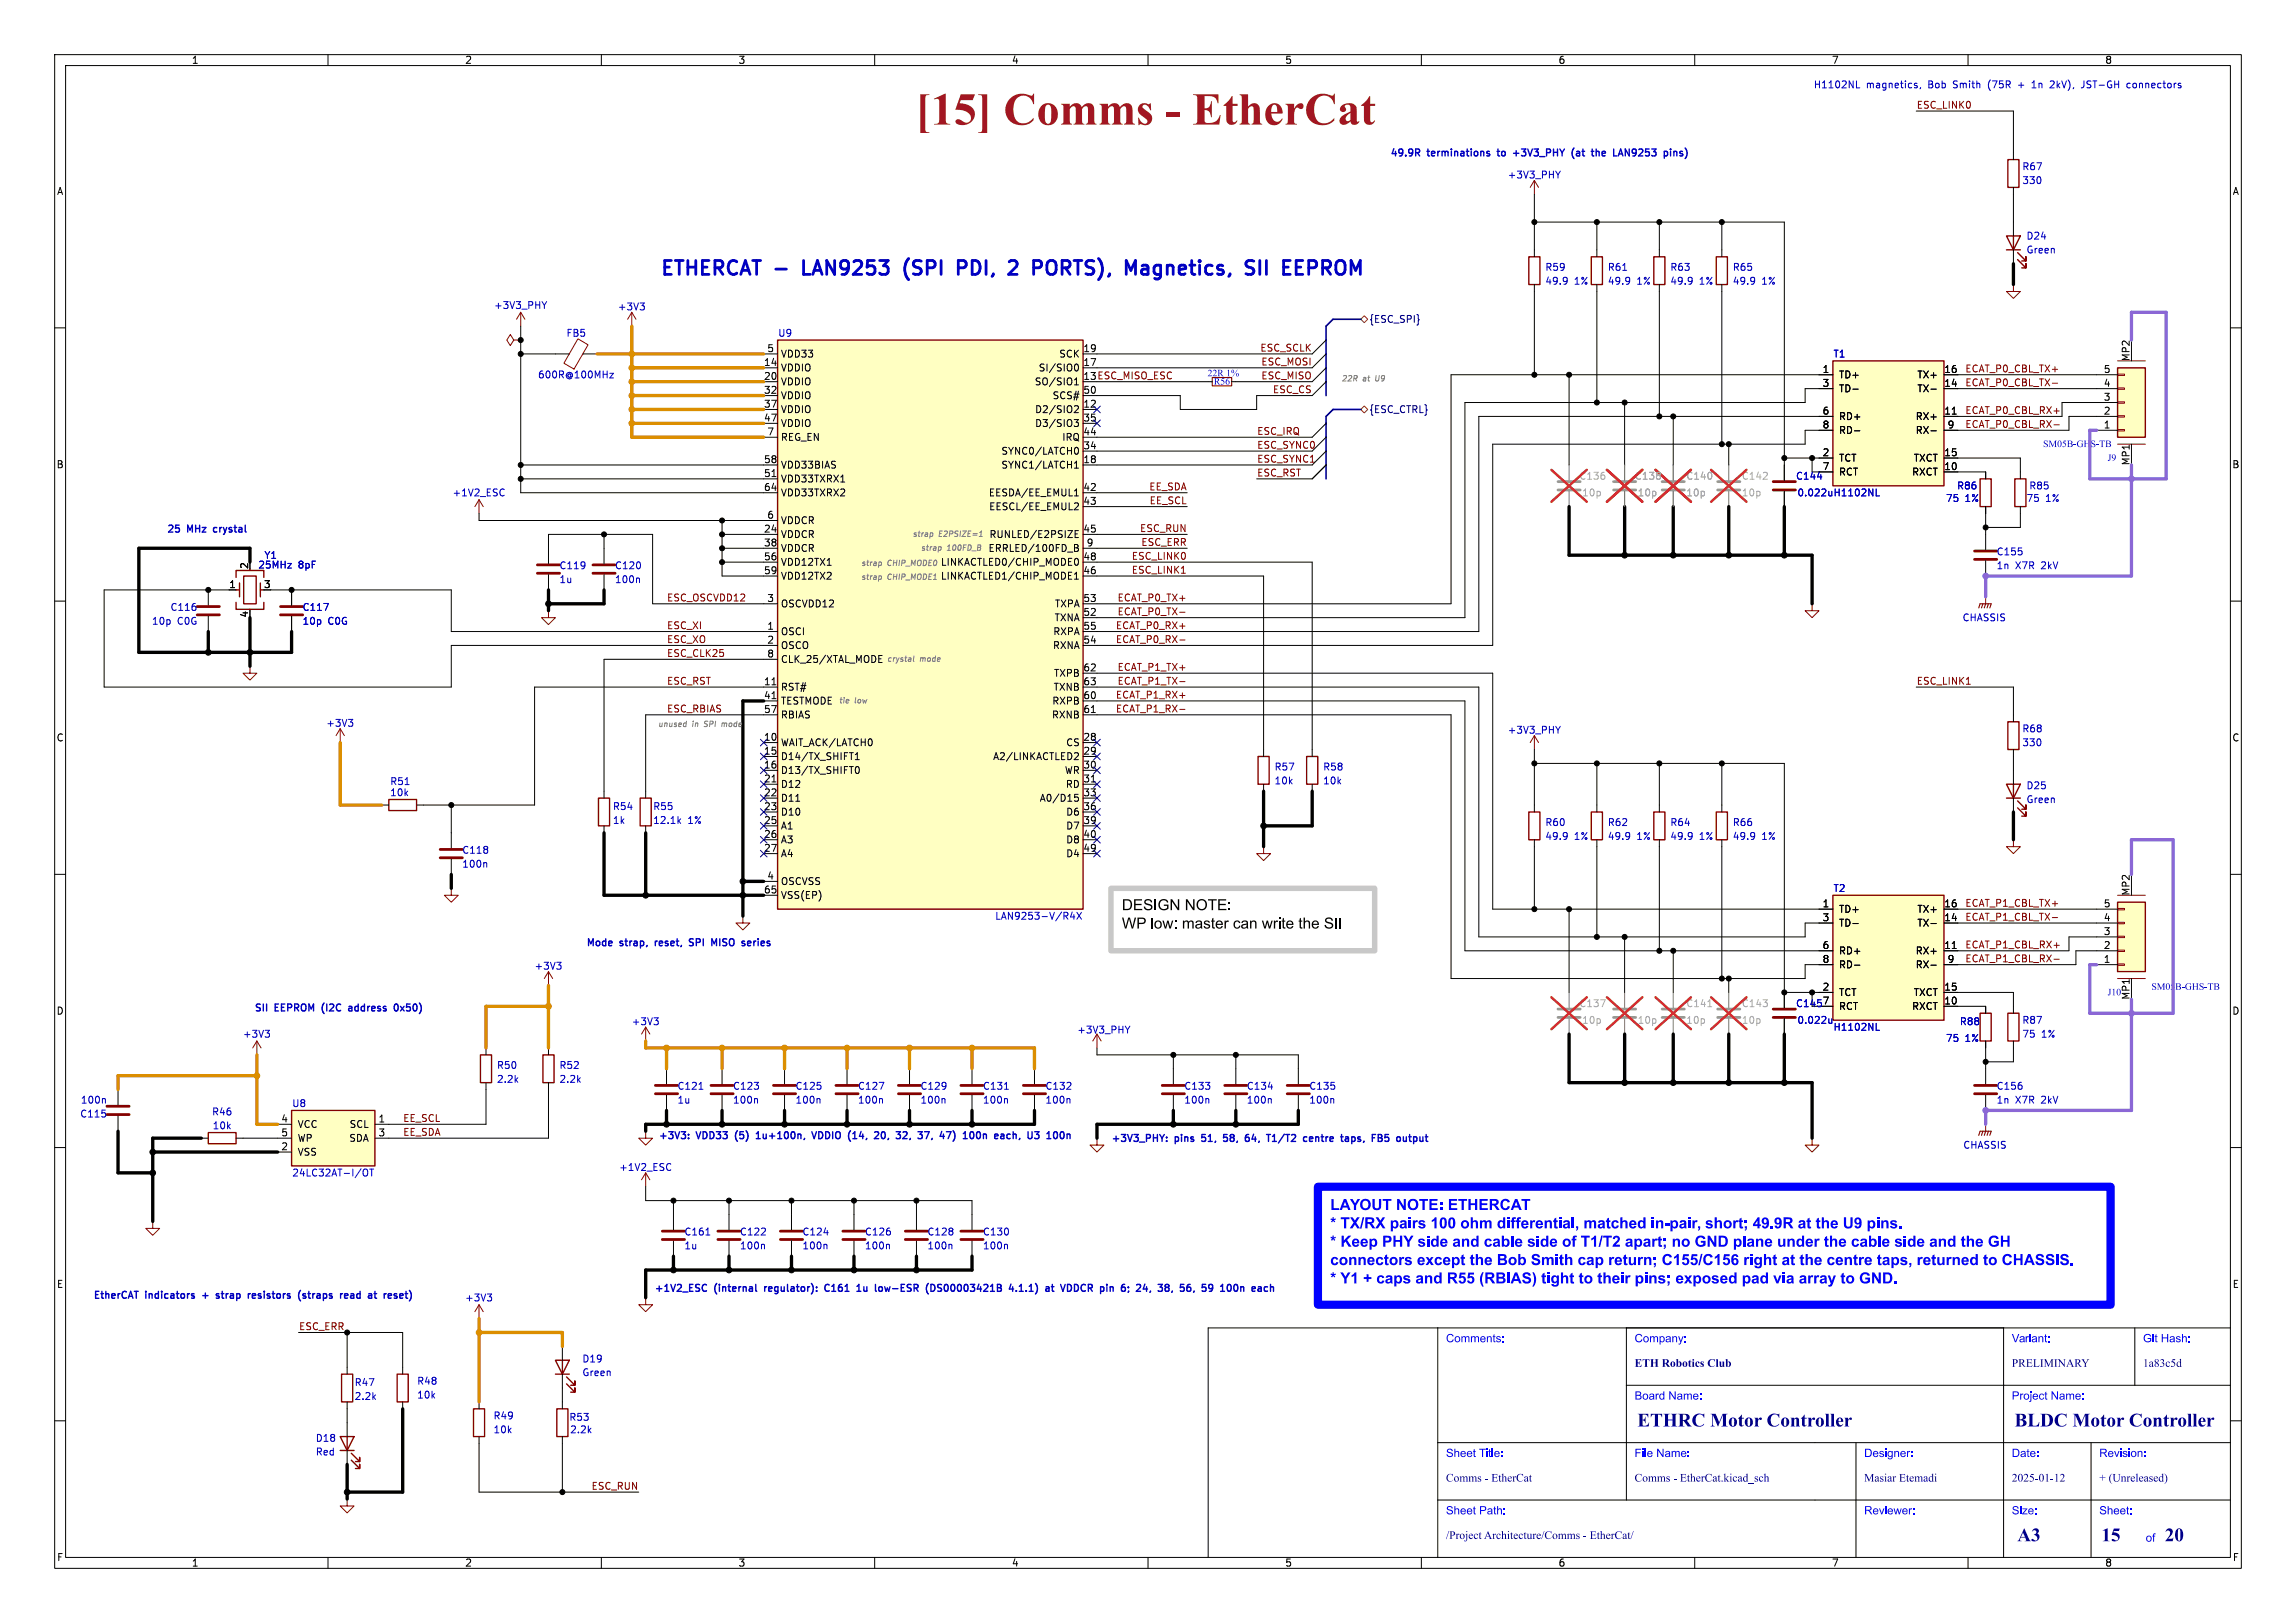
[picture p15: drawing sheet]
<svg xmlns="http://www.w3.org/2000/svg" width="420mm" height="297mm" viewBox="0 0 420 297" stroke-linecap="round" stroke-linejoin="round" font-family="sans-serif">
<defs><g id="words">
<text font-size="8.4" fill="#a21622" x="167.5" y="25">[15]Comms- EtherCat</text>
<g font-size="3.5" fill="#0000c2">
<text x="120.6" y="50.6">ETHERCAT -</text>
<text x="148.1" y="50.6">LAN9253</text>
<text x="167.6" y="50.6">(SPI</text>
<text x="178.4" y="50.6">PDI,</text>
<text x="188.9" y="50.6">2</text>
<text x="194.2" y="50.6">PORTS),</text>
<text x="212.2" y="50.6">Magnetics,</text>
<text x="235.2" y="50.6">SII</text>
<text x="243" y="50.6">EEPROM</text>
</g>
<g font-size="3.5" fill="#00007f">
<text x="299.5" y="261.9">ETHRC Motor Controller</text>
<text x="368.5" y="261.9">BLDC Motor Controller</text>
<text x="369" y="282.9">A3</text>
<text x="384.4" y="282.9">15</text>
<text x="396" y="282.9">20</text>
</g>
<text font-size="2.8" x="205.2" y="171.1">WP low: master can write the SII</text>
<g font-size="2.8" fill="#00f">
<text x="243.3" y="225.9">* TX/RX pairs 100 ohm differential, matched in-pair, short; 49.9R at the U9 pins.</text>
<text x="243.3" y="232.6">connectors except the Bob Smith cap return; C155/C156 right at the centre taps, returned to CHASSIS.</text>
</g>
<g font-size="2.1" fill="#00f">
<text x="264.5" y="246.2">Comments:</text>
<text x="299" y="246.2">Company:</text>
<text x="368" y="246.2">Variant:</text>
<text x="392" y="246.2">Git Hash:</text>
<text x="299" y="256.7">Board Name:</text>
<text x="368" y="256.7">Project Name:</text>
<text x="264.5" y="267.2">Sheet Title:</text>
<text x="299" y="267.2">File Name:</text>
<text x="341" y="267.2">Designer:</text>
<text x="368" y="267.2">Date:</text>
<text x="384" y="267.2">Revision:</text>
<text x="264.5" y="277.7">Sheet Path:</text>
<text x="341" y="277.7">Reviewer:</text>
<text x="368" y="277.7">Size:</text>
<text x="384" y="277.7">Sheet:</text>
<text x="392.5" y="282.7">of</text>
</g>
<g font-size="2.1" fill="#00007f">
<text x="299" y="250.7">ETH RoboticsClub</text>
<text x="368" y="250.7">PRELIMINARY</text>
<text x="392" y="250.7">1a83c5d</text>
<text x="264.5" y="271.7">Comms- EtherCat</text>
<text x="299" y="271.7">Comms- EtherCat.kicad_sch</text>
<text x="341" y="271.7">MasiarEtemadi</text>
<text x="368" y="271.7">2025-01-12</text>
<text x="384" y="271.7">+ (Unreleased)</text>
<text x="264.5" y="282.2">/ProjectArchitecture/Comms- EtherCat/</text>
</g>
<g font-size="1.8">
<text x="35" y="11.9">1</text>
<text x="85" y="11.9">2</text>
<text x="135" y="11.9">3</text>
<text x="185" y="11.9">4</text>
<text x="235" y="11.9">5</text>
<text x="285" y="11.9">6</text>
<text x="335" y="11.9">7</text>
<text x="385" y="11.9">8</text>
<text x="10.3" y="35.9">A</text>
<text x="408.3" y="35.9">A</text>
<text x="140.3" y="64.5">5</text>
<text x="142.7" y="65.6">VDD33</text>
<text x="193.7" y="65.6">SCK</text>
<text x="198.1" y="64.5">19</text>
<text x="139.7" y="67.1">14</text>
<text x="139.7" y="69.6">20</text>
<text x="142.7" y="68.2">VDDIO</text>
<text x="142.7" y="70.7">VDDIO</text>
<text x="189.2" y="70.7">SO/SIO1</text>
<text x="189.9" y="68.2">SI/SIO0</text>
<text x="198.1" y="67.1">17</text>
<text x="333.3" y="68.3">1</text>
<text x="333.3" y="70.9">3</text>
<text x="336.3" y="69.4">TD+</text>
<text x="336.3" y="72">TD-</text>
<text x="350.6" y="69.4">TX+</text>
<text x="350.6" y="72">TX-</text>
<text x="355.6" y="68.3">16</text>
<text x="355.6" y="70.9">14</text>
<text x="384.7" y="70.9">4</text>
<text x="384.7" y="68.3">5</text>
<text x="389.6" y="66.2" transform="rotate(-90 389.6 66.2)">MP2</text>
<text x="139.7" y="72.1">32</text>
<text x="139.7" y="74.7">37</text>
<text x="139.7" y="77.2">47</text>
<text x="142.7" y="73.3">VDDIO</text>
<text x="142.7" y="75.8">VDDIO</text>
<text x="189.2" y="75.8">D2/SIO2</text>
<text x="192.4" y="73.3">SCS#</text>
<text x="198.1" y="72.1">50</text>
<text x="198.1" y="74.7">12</text>
<text x="198.1" y="77.2">35</text>
<text x="333.3" y="75.9">6</text>
<text x="336.3" y="77.1">RD+</text>
<text x="350.3" y="77.1">RX+</text>
<text x="355.6" y="75.9">11</text>
<text x="384.7" y="75.9">2</text>
<text x="384.7" y="73.4">3</text>
<text x="140.3" y="79.8">7</text>
<text x="142.7" y="78.3">VDDIO</text>
<text x="142.7" y="80.9">REG_EN</text>
<text x="183.1" y="83.4">SYNC0/LATCH0</text>
<text x="189.2" y="78.3">D3/SIO3</text>
<text x="194.2" y="80.9">IRQ</text>
<text x="198.1" y="79.8">44</text>
<text x="198.1" y="82.3">34</text>
<text x="333.3" y="78.5">8</text>
<text x="333.3" y="83.6">2</text>
<text x="336.3" y="79.6">RD-</text>
<text x="350.3" y="79.6">RX-</text>
<text x="355.6" y="83.6">15</text>
<text x="356.2" y="78.5">9</text>
<text x="384.7" y="78.5">1</text>
<text x="10.3" y="85.9">B</text>
<text x="139.7" y="84.8">58</text>
<text x="139.7" y="87.4">51</text>
<text x="139.7" y="89.9">64</text>
<text x="142.7" y="86">VDD33BIAS</text>
<text x="142.7" y="88.5">VDD33TXRX1</text>
<text x="183.1" y="86">SYNC1/LATCH1</text>
<text x="198.1" y="84.8">18</text>
<text x="198.1" y="89.9">42</text>
<text x="333.3" y="86.1">7</text>
<text x="336.3" y="84.7">TCT</text>
<text x="336.3" y="87.2">RCT</text>
<text x="349.7" y="87.2">RXCT</text>
<text x="350" y="84.7">TXCT</text>
<text x="355.6" y="86.1">10</text>
<text x="389.6" y="85.3" transform="rotate(-90 389.6 85.3)">MP1</text>
<text x="408.2" y="85.9">B</text>
<text x="140.3" y="95">6</text>
<text x="142.7" y="91">VDD33TXRX2</text>
<text x="180.8" y="91">EESDA/EE_EMUL1</text>
<text x="180.8" y="93.6">EESCL/EE_EMUL2</text>
<text x="198.1" y="92.5">43</text>
<text x="139.7" y="97.5">24</text>
<text x="139.7" y="100.1">38</text>
<text x="142.7" y="96.1">VDDCR</text>
<text x="142.7" y="98.7">VDDCR</text>
<text x="142.7" y="101.2">VDDCR</text>
<text x="180.7" y="101.2">ERRLED/100FD_B</text>
<text x="180.9" y="98.7">RUNLED/E2PSIZE</text>
<text x="198.1" y="97.5">45</text>
<text x="198.7" y="100.1">9</text>
<text x="41.8" y="107.7">1</text>
<text x="45.5" y="104.2" transform="rotate(-90 45.5 104.2)">2</text>
<text x="48.2" y="107.7">3</text>
<text x="139.7" y="102.6">56</text>
<text x="139.7" y="105.2">59</text>
<text x="142.7" y="103.7">VDD12TX1</text>
<text x="142.7" y="106.3">VDD12TX2</text>
<text x="172" y="103.7">LINKACTLED0/CHIP_MODE0</text>
<text x="172" y="106.3">LINKACTLED1/CHIP_MODE1</text>
<text x="198.1" y="102.6">48</text>
<text x="198.1" y="105.2">46</text>
<text x="45.5" y="113.1" transform="rotate(-90 45.5 113.1)">4</text>
<text x="140.3" y="110.2">3</text>
<text x="142.7" y="111.4">OSCVDD12</text>
<text x="192.8" y="113.9">TXNA</text>
<text x="192.9" y="111.4">TXPA</text>
<text x="198.1" y="110.2">53</text>
<text x="198.1" y="112.8">52</text>
<text x="140.3" y="115.3">1</text>
<text x="140.3" y="117.9">2</text>
<text x="142.7" y="116.4">OSCI</text>
<text x="142.7" y="119">OSCO</text>
<text x="192.5" y="119">RXNA</text>
<text x="192.6" y="116.4">RXPA</text>
<text x="198.1" y="115.3">55</text>
<text x="198.1" y="117.9">54</text>
<text x="139.7" y="125.5">11</text>
<text x="140.3" y="120.4">8</text>
<text x="142.7" y="121.5">CLK_25/XTAL_MODE</text>
<text x="192.7" y="124.1">TXPB</text>
<text x="198.1" y="122.9">62</text>
<text x="198.1" y="125.5">63</text>
<text x="139.7" y="128">41</text>
<text x="139.7" y="130.6">57</text>
<text x="142.7" y="126.6">RST#</text>
<text x="142.7" y="129.1">TESTMODE</text>
<text x="142.7" y="131.7">RBIAS</text>
<text x="192.3" y="131.7">RXNB</text>
<text x="192.4" y="129.1">RXPB</text>
<text x="192.6" y="126.6">TXNB</text>
<text x="198.1" y="128">60</text>
<text x="198.1" y="130.6">61</text>
<text x="10.3" y="135.9">C</text>
<text x="139.7" y="135.6">10</text>
<text x="142.7" y="136.8">WAIT_ACK/LATCH0</text>
<text x="194.9" y="136.8">CS</text>
<text x="198.1" y="135.6">28</text>
<text x="408.2" y="135.9">C</text>
<text x="139.7" y="138.2">15</text>
<text x="139.7" y="140.7">16</text>
<text x="139.7" y="143.3">21</text>
<text x="142.7" y="139.3">D14/TX_SHIFT1</text>
<text x="142.7" y="141.8">D13/TX_SHIFT0</text>
<text x="181.6" y="139.3">A2/LINKACTLED2</text>
<text x="194.7" y="141.8">WR</text>
<text x="198.1" y="138.2">29</text>
<text x="198.1" y="140.7">30</text>
<text x="198.1" y="143.3">31</text>
<text x="139.7" y="145.8">22</text>
<text x="139.7" y="148.3">23</text>
<text x="142.7" y="144.4">D12</text>
<text x="142.7" y="146.9">D11</text>
<text x="142.7" y="149.5">D10</text>
<text x="190.1" y="146.9">A0/D15</text>
<text x="194.9" y="144.4">RD</text>
<text x="194.9" y="149.5">D6</text>
<text x="198.1" y="145.8">33</text>
<text x="198.1" y="148.3">36</text>
<text x="139.7" y="150.9">25</text>
<text x="139.7" y="153.4">26</text>
<text x="139.7" y="156">27</text>
<text x="142.7" y="152">A1</text>
<text x="142.7" y="154.5">A3</text>
<text x="194.9" y="152">D7</text>
<text x="194.9" y="154.5">D8</text>
<text x="198.1" y="150.9">39</text>
<text x="198.1" y="153.4">40</text>
<text x="198.1" y="156">49</text>
<text x="140.3" y="161">4</text>
<text x="142.7" y="157.1">A4</text>
<text x="194.9" y="157.1">D4</text>
<text x="139.7" y="163.6">65</text>
<text x="142.7" y="162.2">OSCVSS</text>
<text x="142.7" y="164.7">VSS(EP)</text>
<text x="333.3" y="166.1">1</text>
<text x="336.3" y="167.2">TD+</text>
<text x="350.6" y="167.2">TX+</text>
<text x="355.6" y="166.1">16</text>
<text x="384.7" y="166.1">5</text>
<text x="389.6" y="164" transform="rotate(-90 389.6 164)">MP2</text>
<text x="333.3" y="168.7">3</text>
<text x="333.3" y="173.7">6</text>
<text x="336.3" y="169.8">TD-</text>
<text x="350.6" y="169.8">TX-</text>
<text x="355.6" y="168.7">14</text>
<text x="355.6" y="173.7">11</text>
<text x="384.7" y="173.7">2</text>
<text x="384.7" y="171.2">3</text>
<text x="384.7" y="168.7">4</text>
<text x="333.3" y="176.3">8</text>
<text x="336.3" y="174.9">RD+</text>
<text x="336.3" y="177.4">RD-</text>
<text x="350.3" y="174.9">RX+</text>
<text x="350.3" y="177.4">RX-</text>
<text x="356.2" y="176.3">9</text>
<text x="384.7" y="176.3">1</text>
<text x="10.3" y="185.9">D</text>
<text x="333.3" y="181.4">2</text>
<text x="336.3" y="182.5">TCT</text>
<text x="336.3" y="185">RCT</text>
<text x="349.7" y="185">RXCT</text>
<text x="350" y="182.5">TXCT</text>
<text x="355.6" y="181.4">15</text>
<text x="355.6" y="183.9">10</text>
<text x="389.6" y="183" transform="rotate(-90 389.6 183)">MP1</text>
<text x="408.2" y="185.9">D</text>
<text x="51.4" y="205.5">4</text>
<text x="51.4" y="208">5</text>
<text x="54.4" y="206.6">VCC</text>
<text x="54.4" y="209.1">WP</text>
<text x="63.8" y="209.1">SDA</text>
<text x="63.9" y="206.6">SCL</text>
<text x="69.1" y="205.5">1</text>
<text x="69.1" y="208">3</text>
<text x="51.4" y="210.6">2</text>
<text x="54.4" y="211.7">VSS</text>
<text x="10.3" y="235.9">E</text>
<text x="408.3" y="235.9">E</text>
<text x="10.3" y="285.9">F</text>
<text x="35" y="286.9">1</text>
<text x="85" y="286.9">2</text>
<text x="135" y="286.9">3</text>
<text x="185" y="286.9">4</text>
<text x="235" y="286.9">5</text>
<text x="285" y="286.9">6</text>
<text x="335" y="286.9">7</text>
<text x="385" y="286.9">8</text>
<text x="408.3" y="285.9">F</text>
</g>
<g font-size="1.8" fill="#0000c2">
<text x="331.7" y="16.4">H1102NL</text>
<text x="341.4" y="16.4">magnetics,</text>
<text x="352.8" y="16.4">Bob</text>
<text x="357.6" y="16.4">Smith</text>
<text x="364.1" y="16.4">(75R</text>
<text x="369.8" y="16.4">+</text>
<text x="372.6" y="16.4">1n</text>
<text x="376.1" y="16.4">2kV),</text>
<text x="382.1" y="16.4">JST-GH</text>
<text x="390.5" y="16.4">connectors</text>
<text x="254.3" y="28.7">49.9R</text>
<text x="261.2" y="28.7">terminations</text>
<text x="274.6" y="28.7">to</text>
<text x="277.9" y="28.7">+3V3_PHY</text>
<text x="289.1" y="28.7">(at</text>
<text x="293.3" y="28.7">the</text>
<text x="297.8" y="28.7">LAN9253</text>
<text x="307.5" y="28.7">pins)</text>
<text x="275.7" y="32.9">+3V3_PHY</text>
<text x="369.8" y="33.9">330</text>
<text x="369.8" y="31.3">R67</text>
<text x="370.6" y="44">D24</text>
<text x="370.6" y="46.6">Green</text>
<text x="282.6" y="49.8">R59</text>
<text x="282.6" y="52.3">49.9</text>
<text x="288" y="52.3">1%</text>
<text x="294" y="49.8">R61</text>
<text x="294" y="52.3">49.9</text>
<text x="299.4" y="52.3">1%</text>
<text x="305.4" y="49.8">R63</text>
<text x="305.4" y="52.3">49.9</text>
<text x="310.8" y="52.3">1%</text>
<text x="316.9" y="49.8">R65</text>
<text x="316.9" y="52.3">49.9</text>
<text x="322.3" y="52.3">1%</text>
<text x="90.3" y="56.7">+3V3_PHY</text>
<text x="112.9" y="57">+3V3</text>
<text x="103.5" y="61.8">FB5</text>
<text x="142.2" y="61.8">U9</text>
<text x="335.3" y="65.6">T1</text>
<text x="98.3" y="69.4">600R@100MHz</text>
<text x="220.9" y="69.3">22R1%</text>
<text x="222" y="70.8">R56</text>
<text x="373.7" y="82.3">SM05B-GHS-TB</text>
<text x="328.4" y="88">C144</text>
<text x="357.9" y="89.8">R86</text>
<text x="371.1" y="89.8">R85</text>
<text x="385.5" y="84.8">J9</text>
<text x="82.7" y="91">+1V2_ESC</text>
<text x="328.7" y="91">0.022u H1102NL</text>
<text x="355.9" y="92">75</text>
<text x="359.5" y="92">1%</text>
<text x="370.6" y="92">75</text>
<text x="374.2" y="92">1%</text>
<text x="30.5" y="97.5">25</text>
<text x="34.4" y="97.5">MHz</text>
<text x="39.7" y="97.5">crystal</text>
<text x="365.1" y="101.8">C155</text>
<text x="47.2" y="104.2">25MHz</text>
<text x="48.3" y="102.5">Y1</text>
<text x="54.6" y="104.2">8pF</text>
<text x="102.2" y="104.4">C119</text>
<text x="102.2" y="106.9">1u</text>
<text x="112.4" y="104.4">C120</text>
<text x="112.4" y="106.9">100n</text>
<text x="365.1" y="104.4">1n</text>
<text x="368.7" y="104.4">X7R</text>
<text x="373.5" y="104.4">2kV</text>
<text x="31.1" y="112">C116</text>
<text x="55.2" y="112">C117</text>
<text x="358.9" y="113.9">CHASSIS</text>
<text x="27.7" y="114.5">10p</text>
<text x="32.4" y="114.5">C0G</text>
<text x="55.2" y="114.5">10p</text>
<text x="60" y="114.5">C0G</text>
<text x="59.6" y="133.2">+3V3</text>
<text x="275.7" y="134.5">+3V3_PHY</text>
<text x="369.8" y="136.8">330</text>
<text x="369.8" y="134.2">R68</text>
<text x="71.3" y="143.9">R51</text>
<text x="233" y="143.7">10k</text>
<text x="233" y="141.2">R57</text>
<text x="241.9" y="143.7">10k</text>
<text x="241.9" y="141.2">R58</text>
<text x="71.3" y="145.9">10k</text>
<text x="112" y="148.4">R54</text>
<text x="119.4" y="148.4">R55</text>
<text x="370.6" y="144.6">D25</text>
<text x="370.6" y="147.2">Green</text>
<text x="112" y="151">1k</text>
<text x="119.4" y="151">12.1k</text>
<text x="125.8" y="151">1%</text>
<text x="282.6" y="151.4">R60</text>
<text x="282.6" y="153.9">49.9</text>
<text x="288" y="153.9">1%</text>
<text x="294" y="151.4">R62</text>
<text x="294" y="153.9">49.9</text>
<text x="299.4" y="153.9">1%</text>
<text x="305.4" y="151.4">R64</text>
<text x="305.4" y="153.9">49.9</text>
<text x="310.8" y="153.9">1%</text>
<text x="316.9" y="151.4">R66</text>
<text x="316.9" y="153.9">49.9</text>
<text x="322.3" y="153.9">1%</text>
<text x="84.5" y="156.4">C118</text>
<text x="84.5" y="159">100n</text>
<text x="335.3" y="163.4">T2</text>
<text x="107.2" y="173.2">Mode</text>
<text x="113.5" y="173.2">strap,</text>
<text x="120.4" y="173.2">reset,</text>
<text x="127.2" y="173.2">SPI</text>
<text x="131.8" y="173.2">MISO</text>
<text x="137.8" y="173.2">series</text>
<text x="181.9" y="168.5">LAN9253-V/R4X</text>
<text x="97.7" y="177.6">+3V3</text>
<text x="46.5" y="185.2">SII</text>
<text x="50.4" y="185.2">EEPROM</text>
<text x="59.5" y="185.2">(I2C</text>
<text x="64.9" y="185.2">address</text>
<text x="73.7" y="185.2">0x50)</text>
<text x="328.4" y="184.5">C145</text>
<text x="333.3" y="183.9">7</text>
<text x="385.5" y="182.6">J10</text>
<text x="393.5" y="181.6">SM05B-GHS-TB</text>
<text x="44.3" y="190.1">+3V3</text>
<text x="115.5" y="187.8">+3V3</text>
<text x="197" y="189.3">+3V3_PHY</text>
<text x="328.7" y="187.6">0.022u</text>
<text x="335.3" y="188.8">H1102NL</text>
<text x="355.9" y="190.9">75</text>
<text x="358.4" y="187.8">R88</text>
<text x="359.5" y="190.9">1%</text>
<text x="369.8" y="190.1">75</text>
<text x="369.8" y="187.6">R87</text>
<text x="373.4" y="190.1">1%</text>
<text x="90.8" y="195.8">R50</text>
<text x="102.2" y="195.8">R52</text>
<text x="14.7" y="202.2">100n</text>
<text x="53.3" y="202.8">U8</text>
<text x="90.8" y="198.3">2.2k</text>
<text x="102.2" y="198.3">2.2k</text>
<text x="123.8" y="199.6">C121</text>
<text x="123.8" y="202.2">1u</text>
<text x="134" y="199.6">C123</text>
<text x="134" y="202.2">100n</text>
<text x="145.4" y="199.6">C125</text>
<text x="145.4" y="202.2">100n</text>
<text x="156.8" y="199.6">C127</text>
<text x="156.8" y="202.2">100n</text>
<text x="168.3" y="199.6">C129</text>
<text x="168.3" y="202.2">100n</text>
<text x="179.7" y="199.6">C131</text>
<text x="179.7" y="202.2">100n</text>
<text x="191.1" y="199.6">C132</text>
<text x="191.1" y="202.2">100n</text>
<text x="216.5" y="199.6">C133</text>
<text x="216.5" y="202.2">100n</text>
<text x="228" y="199.6">C134</text>
<text x="228" y="202.2">100n</text>
<text x="239.4" y="199.6">C135</text>
<text x="239.4" y="202.2">100n</text>
<text x="365.1" y="199.6">C156</text>
<text x="365.1" y="202.2">1n</text>
<text x="368.7" y="202.2">X7R</text>
<text x="373.5" y="202.2">2kV</text>
<text x="14.6" y="204.7">C115</text>
<text x="38.7" y="204.3">R46</text>
<text x="38.8" y="206.9">10k</text>
<text x="120.4" y="208.5">+3V3:</text>
<text x="127.6" y="208.5">VDD33</text>
<text x="135.1" y="208.5">(5)</text>
<text x="139.5" y="208.5">1u+100n,</text>
<text x="150.2" y="208.5">VDDIO</text>
<text x="157.3" y="208.5">(14,</text>
<text x="162.6" y="208.5">20,</text>
<text x="167.1" y="208.5">32,</text>
<text x="171.6" y="208.5">37,</text>
<text x="176.1" y="208.5">47)</text>
<text x="180.9" y="208.5">100n</text>
<text x="187.1" y="208.5">each,</text>
<text x="193.7" y="208.5">U3</text>
<text x="203.2" y="209">+3V3_PHY:</text>
<text x="215" y="209">pins</text>
<text x="220.4" y="209">51,</text>
<text x="224.9" y="209">58,</text>
<text x="229.4" y="209">64,</text>
<text x="233.9" y="209">T1/T2</text>
<text x="241.1" y="209">centre</text>
<text x="248.5" y="209">taps,</text>
<text x="254.6" y="209">FB5</text>
<text x="259.7" y="209">output</text>
<text x="53.4" y="215.5">24LC32AT-I/OT</text>
<text x="113.2" y="214.5">+1V2_ESC</text>
<text x="359" y="210.4">CHASSIS</text>
<text x="125.1" y="226.3">C161</text>
<text x="135.3" y="226.3">C122</text>
<text x="146.7" y="226.3">C124</text>
<text x="158.1" y="226.3">C126</text>
<text x="169.5" y="226.3">C128</text>
<text x="179.7" y="226.3">C130</text>
<text x="125.1" y="228.8">1u</text>
<text x="135.3" y="228.8">100n</text>
<text x="146.7" y="228.8">100n</text>
<text x="158.1" y="228.8">100n</text>
<text x="169.5" y="228.8">100n</text>
<text x="179.7" y="228.8">100n</text>
<text x="17" y="237.7">EtherCAT</text>
<text x="26.7" y="237.7">indicators</text>
<text x="37.6" y="237.7">+</text>
<text x="40.7" y="237.7">strap</text>
<text x="47" y="237.7">resistors</text>
<text x="56.7" y="237.7">(straps</text>
<text x="64.9" y="237.7">read</text>
<text x="70.5" y="237.7">at</text>
<text x="73.9" y="237.7">reset)</text>
<text x="85" y="238.4">+3V3</text>
<text x="119.6" y="236.5">+1V2_ESC</text>
<text x="130.8" y="236.5">(internal</text>
<text x="140.4" y="236.5">regulator):</text>
<text x="152" y="236.5">C161</text>
<text x="158.4" y="236.5">1u</text>
<text x="162.2" y="236.5">low-ESR</text>
<text x="172" y="236.5">(DS00003421B</text>
<text x="187.8" y="236.5">4.1.1)</text>
<text x="194.9" y="236.5">at</text>
<text x="198.3" y="236.5">VDDCR</text>
<text x="205.9" y="236.5">pin</text>
<text x="210.3" y="236.5">6;</text>
<text x="213.6" y="236.5">24,</text>
<text x="218.1" y="236.5">38,</text>
<text x="222.6" y="236.5">56,</text>
<text x="227.1" y="236.5">59</text>
<text x="231" y="236.5">100n</text>
<text x="106.4" y="249.5">D19</text>
<text x="64.8" y="256.4">2.2k</text>
<text x="64.8" y="253.8">R47</text>
<text x="76.2" y="256.1">10k</text>
<text x="76.2" y="253.6">R48</text>
<text x="106.4" y="252">Green</text>
<text x="90.2" y="262.5">10k</text>
<text x="90.2" y="259.9">R49</text>
<text x="104" y="260.2">R53</text>
<text x="104.2" y="262.5">2.2k</text>
<text x="57.7" y="264">D18</text>
<text x="57.7" y="266.5">Red</text>
</g>
<g font-size="1.8" fill="#840000">
<text x="350.5" y="20">ESC_LINK0</text>
<text x="230.5" y="64.4">ESC_SCLK</text>
<text x="198.1" y="69.6">13 ESC_MISO_ESC</text>
<text x="230.6" y="67">ESC_MOSI</text>
<text x="230.6" y="69.5">ESC_MISO</text>
<text x="359.4" y="70.8">ECAT_P0_CBL_TX-</text>
<text x="359.4" y="68.2">ECAT_P0_CBL_TX+</text>
<text x="232.8" y="72">ESC_CS</text>
<text x="359.4" y="75.9">ECAT_P0_CBL_RX+</text>
<text x="229.9" y="79.7">ESC_IRQ</text>
<text x="229.9" y="82.2">ESC_SYNC0</text>
<text x="359.4" y="78.4">ECAT_P0_CBL_RX-</text>
<text x="210.1" y="89.8">EE_SDA</text>
<text x="229.9" y="84.7">ESC_SYNC1</text>
<text x="229.9" y="87.3">ESC_RST</text>
<text x="210.2" y="92.4">EE_SCL</text>
<text x="208.4" y="97.4">ESC_RUN</text>
<text x="208.7" y="100">ESC_ERR</text>
<text x="206.9" y="105.1">ESC_LINK1</text>
<text x="206.9" y="102.5">ESC_LINK0</text>
<text x="121.9" y="110.1">ESC_OSCVDD12</text>
<text x="204.3" y="112.7">ECAT_P0_TX-</text>
<text x="204.3" y="110.1">ECAT_P0_TX+</text>
<text x="121.9" y="115.2">ESC_XI</text>
<text x="121.9" y="117.8">ESC_XO</text>
<text x="204" y="115.2">ECAT_P0_RX+</text>
<text x="204" y="117.8">ECAT_P0_RX-</text>
<text x="121.9" y="120.3">ESC_CLK25</text>
<text x="121.9" y="125.4">ESC_RST</text>
<text x="204.3" y="125.4">ECAT_P1_TX-</text>
<text x="204.3" y="122.8">ECAT_P1_TX+</text>
<text x="350.5" y="125.4">ESC_LINK1</text>
<text x="121.9" y="130.5">ESC_RBIAS</text>
<text x="204" y="130.5">ECAT_P1_RX-</text>
<text x="204" y="127.9">ECAT_P1_RX+</text>
<text x="359.4" y="166">ECAT_P1_CBL_TX+</text>
<text x="359.4" y="168.6">ECAT_P1_CBL_TX-</text>
<text x="359.4" y="173.6">ECAT_P1_CBL_RX+</text>
<text x="359.4" y="176.2">ECAT_P1_CBL_RX-</text>
<text x="73.7" y="207.9">EE_SDA</text>
<text x="73.7" y="205.4">EE_SCL</text>
<text x="54.6" y="243.5">ESC_ERR</text>
<text x="108.1" y="272.7">ESC_RUN</text>
</g>
<g font-size="1.8" fill="#000084">
<text x="250.4" y="59.3">{ESC_SPI}</text>
<text x="250.4" y="75.8">{ESC_CTRL}</text>
</g>
<g font-size="1.8" fill="#abaaa8">
<text x="288.8" y="88">C136</text>
<text x="299" y="88">C138</text>
<text x="308.4" y="88">C140</text>
<text x="318.5" y="88">C142</text>
<text x="289.3" y="91">10p</text>
<text x="299.5" y="91">10p</text>
<text x="308.4" y="91">10p</text>
<text x="318.5" y="91">10p</text>
<text x="288.8" y="184.5">C137</text>
<text x="308.4" y="184.5">C141</text>
<text x="318.5" y="184.5">C143</text>
<text x="289.3" y="187.6">10p</text>
<text x="299.5" y="187.6">10p</text>
<text x="308.4" y="187.6">10p</text>
<text x="318.5" y="187.6">10p</text>
</g>
<g font-size="1.4" fill="#808080">
<text x="245.4" y="69.9">22R</text>
<text x="249.3" y="69.9">at</text>
<text x="251.8" y="69.9">U9</text>
<text x="166.9" y="98.3">strap</text>
<text x="168.4" y="100.8">strap</text>
<text x="171.7" y="98.3">E2PSIZE=1</text>
<text x="173.2" y="100.8">100FD_B</text>
<text x="157.5" y="103.6">strap</text>
<text x="157.5" y="106.2">strap</text>
<text x="162.3" y="103.6">CHIP_MODE0</text>
<text x="162.3" y="106.2">CHIP_MODE1</text>
<text x="162.1" y="121.2">crystal</text>
<text x="168.2" y="121.2">mode</text>
<text x="153.3" y="128.8">tie</text>
<text x="156.3" y="128.8">low</text>
<text x="120.3" y="133.1">unused</text>
<text x="126.6" y="133.1">in</text>
<text x="129" y="133.1">SPI</text>
<text x="132.4" y="133.1">mode</text>
</g>
</g></defs>
<g fill="none" stroke="#000" stroke-width=".18">
<path d="M10 10h400v277h-400zM12 12h396v273h-396zM60 10v2M110 10v2M160 10v2M210 10v2M260 10v2M310 10v2M360 10v2M368.3 27.9v1.3M368.3 34.3v1.3M368.3 40.6v2.6"/>
<path d="M368.3 45.7v2.6M10 60h2M95.2 62.2h.1M408 60h2M10 110h2M100.3 111.8h.1M100.3 100.3v2.8M100.3 105.2v2.8M110.5 100.3v2.8M110.5 105.2v2.8M408 110h2M368.3 130.8v1.3"/>
<path d="M368.3 137.2v1.2M10 160h2M280.7 147.3v1.3M280.7 153.7v1.2M292.1 147.3v1.3M292.1 153.7v1.2M368.3 153.7h.1M368.3 141v2.5M368.3 146.1v2.5M408 160h2M88.9 191.8v1.2M88.9 198.1v1.3"/>
<path d="M10 210h2M200.7 208.3h.1M408 210h2M156.2 222.2v2.8M156.2 227.1v2.8M167.6 222.2v2.8M167.6 227.1v2.8M177.8 222.2v2.8M177.8 227.1v2.8M63.5 250.2v1.3M63.5 256.5v1.3M73.7 250.2v1.3"/>
<path d="M73.7 256.5v1.3M87.6 241.3h.1M263 243v42M297.5 253.5h110.5M297.5 243v31.5M366.5 243v42M390.5 243v10.5M408 243h-187v42M10 260h2M63.5 274.3h.1M63.5 260.3v2.6M63.5 265.4v2.6"/>
<path d="M263 274.5h145M263 264h145M339.5 264v21M382.5 264v21M408 260h2M60 285v2M110 285v2M160 285v2M210 285v2M260 285v2M310 285v2M360 285v2"/>
</g>
<path d="M98.3 103.4h4.1M98.3 104.9h4.1M108.5 103.4h4M108.5 104.9h4M154.2 225.3h4M154.2 226.8h4M165.6 225.3h4.1M165.6 226.8h4.1M175.8 225.3h4M175.8 226.8h4" fill="none" stroke="#840000" stroke-width=".51"/>
<path d="M100 55.2l-.4 .7M116.8 105.8l.2 .2v.6M285.4 132.9l-.4 .7M286.6 152.4l.1 .7-.2 .4M286.7 152.9l-.1 .2M298 152.4l.1 .7-.2 .4M298.1 152.9l-.1 .2M89.1 236.8h.8l-.4 .5M89.7 237.3l.2 .2v.3l-.2 .3M162.5 227.7l.2 .2v.6M173.9 227.7l.2 .2v.6M184.1 227.7l.2 .2v.6" fill="none" stroke="#0000c2" stroke-width=".18"/>
<path d="M314.2 88.1h4.1M314.2 89.7h4.1M285 184.7h4.1M285 186.2h4.1M295.1 184.7h4.1M295.1 186.2h4.1M304 184.7h4.1M304 186.2h4.1" fill="none" stroke="#9c9b98" stroke-width=".51"/>
<path d="M316.2 85.1v2.8M316.2 89.9v2.8M287 181.6v2.8M287 186.4v2.8M297.2 181.6v2.8M297.2 186.4v2.8M306.1 181.6v2.8M306.1 186.4v2.8" fill="none" stroke="#7a7a77" stroke-width=".18"/>
<path d="M292.8 183h.8l-.5 1.2M312.4 184.2h.7" fill="none" stroke="#abaaa8" stroke-width=".18"/>
<path d="M313 86l6.5 5.8M319.5 86l-6.5 5.8M283.8 182.5l6.5 5.8M290.3 182.5l-6.5 5.8M293.9 182.5l6.5 5.8M300.4 182.5l-6.5 5.8M302.8 182.5l6.5 5.8M309.3 182.5l-6.5 5.8" fill="none" stroke="#e12e31" stroke-width=".46"/>
<g fill="none" stroke="#840000" stroke-width=".18">
<path d="M95.2 57.2l-.7 1.2M95.2 57.2l.8 1.2M95.2 57.2v2.5M94 62.2l-.7-1-.6 1 .6 1 .7-1h1.2M100.3 111.8v1.2h1.3l-1.3 1.3-1.2-1.3h1.2M280.7 134.6l-.8 1.3M280.7 134.6l.7 1.3M280.7 134.6v2.6M368.3 153.7v1.2h1.3l-1.3 1.3-1.3-1.3h1.3M200.7 208.3v1.3h1.2l-1.2 1.2-1.3-1.2h1.3M87.6 238.8l-.7 1.2M87.6 238.8l.8 1.2"/>
<path d="M87.6 238.8v2.5M63.5 274.3v1.3h1.3l-1.3 1.3-1.3-1.3h1.3"/>
</g>
<g fill="none" stroke="#840000" stroke-width=".25">
<path d="M367.3 29.2h2v5.1h-2zM367 43.2h2.6l-1.3 2.5zM367 45.7h2.6M368.3 43.2v2.5M369.1 47.5l1.5 1.5v-.7v.7h-.8M369.1 46.2l1.5 1.6v-.8v.8h-.8M367.3 132.1h2v5.1h-2zM279.7 148.6h2v5.1h-2zM291.1 148.6h2v5.1h-2zM367 143.5h2.6l-1.3 2.6zM367 146.1h2.6M368.3 143.5v2.6"/>
<path d="M369.1 147.8l1.5 1.6v-.8v.8h-.8M369.1 146.6l1.5 1.5v-.8v.8h-.8M87.9 193h2v5.1h-2zM62.5 251.5h2v5h-2zM72.6 251.5h2.1v5h-2.1zM62.2 262.9h2.6l-1.3 2.5zM62.2 265.4h2.6M63.5 262.9v2.5M64.3 267.2l1.5 1.5v-.7v.7h-.8M64.3 265.9l1.5 1.6v-.8v.8h-.8"/>
</g>
<path d="M335.3 163.8h20.3v22.9h-20.3z" fill="#ffffc2"/>
<path d="M279.7 47h2v5.1h-2zM302.5 148.6h2v5.1h-2zM313.9 148.6h2.1v5.1h-2.1zM335.3 163.8h20.3v22.9h-20.3zM38.1 207.3h5.1v2h-5.1zM101.6 248.9h2.5l-1.2 2.6zM101.6 251.5h2.5M102.9 248.9v2.6M103.6 253.2l1.6 1.6v-.8v.8h-.8M103.6 252l1.6 1.5v-.8v.8h-.8" fill="none" stroke="#840000" stroke-width=".25"/>
<g fill="none" stroke="#000" stroke-width=".18">
<path d="M280.7 45.7v1.3M280.7 52.1v1.2M368.3 52.1h.1M303.5 147.3v1.3M303.5 153.7v1.2M315 147.3v1.3M315 153.7v1.2M332.7 166.4h2.6M332.7 168.9h2.6M332.7 174h2.6M332.7 176.5h2.6M338.9 169h1"/>
<path d="M339.2 176.6h1M353.2 169h1M353.2 176.6h1M355.6 166.4h2.5M355.6 168.9h2.5M355.6 174h2.5M355.6 176.5h2.5M357.1 173.6h.7M154.9 195.6v2.8M214.6 195.6v2.8M226.1 195.6v2.8M237.5 195.6v2.8"/>
<path d="M332.7 181.6h2.6M332.7 184.2h2.6M355.6 181.6h2.5M355.6 184.2h2.5M36.8 208.3h1.3M43.2 208.3h1.2M154.9 200.4v2.8M214.6 200.4v2.8M226.1 200.4v2.8M237.5 200.4v2.8M27.9 223.5h.1M118.1 237.5h.1"/>
<path d="M123.2 222.2v2.8M123.2 227.1v2.8M133.3 222.2v2.8M133.3 227.1v2.8M144.8 222.2v2.8M144.8 227.1v2.8M102.9 246.4v2.5M102.9 251.5v2.5"/>
</g>
<g fill="none" stroke="#0000c2" stroke-width=".18">
<path d="M286.6 50.8l.1 .7-.2 .4M286.7 51.3l-.1 .2M309.4 152.4l.1 .7-.1 .4M309.5 152.9l-.1 .2M320.8 152.4l.2 .7-.2 .4M321 152.9l-.2 .2M160.8 198.1h.9l-.6 1.2M232 198.9h.8M343.2 188.5h.6M161.2 201l.2 .2v.7M220.9 201l.2 .2v.7M232.4 201l.1 .2v.7"/>
<path d="M243.8 201l.2 .2v.7M129.1 226h.8M139.7 227.7l.1 .2v.6M150.7 225.6h.8M151.1 227.7l.2 .2v.6"/>
</g>
<path d="M368.3 52.1v1.2h1.3l-1.3 1.3-1.3-1.3h1.3M27.9 223.5v1.3h1.3l-1.3 1.3-1.2-1.3h1.2M118.1 237.5v1.3h1.3l-1.3 1.2-1.3-1.2h1.3" fill="none" stroke="#840000" stroke-width=".18"/>
<g fill="none" stroke="#840000" stroke-width=".51">
<path d="M152.9 198.6h4.1M212.6 198.6h4.1M224 198.6h4.1M235.5 198.6h4M152.9 200.2h4.1M212.6 200.2h4.1M224 200.2h4.1M235.5 200.2h4M121.2 225.3h4M121.2 226.8h4M131.3 225.3h4.1M131.3 226.8h4.1"/>
<path d="M142.7 225.3h4.1M142.7 226.8h4.1"/>
</g>
<path d="M387.3 67.3h5.1v12.7h-5.1z" fill="#ffffc2"/>
<path d="M387.3 78.6h1.3v.3h-1.3zM387.3 76.1h1.3v.2h-1.3zM387.3 73.5h1.3v.3h-1.3zM387.3 71h1.3v.2h-1.3zM387.3 68.5h1.3v.2h-1.3zM387.3 66h5.1M387.3 81.3h5.1" fill="none" stroke="#840000" stroke-width=".18"/>
<path d="M291.1 47h2v5.1h-2zM302.5 47h2v5.1h-2zM387.3 67.3h5.1v12.7h-5.1z" fill="none" stroke="#840000" stroke-width=".25"/>
<g fill="none" stroke="#000" stroke-width=".18">
<path d="M292.1 45.7v1.3M292.1 52.1v1.2M303.5 45.7v1.3M303.5 52.1v1.2M383.5 78.7h3.8M383.5 76.2h3.8M383.5 73.7h3.8M383.5 71.1h3.8M383.5 68.6h3.8M389.9 62.2v3.8M389.9 81.3v3.8M21.6 199.4v2.8"/>
<path d="M21.6 204.2v2.8"/>
</g>
<path d="M296.8 49.5h.8M298 50.8l.1 .7-.2 .4M298.1 51.3l-.1 .2M309.4 50.8l.1 .7-.1 .4M309.5 51.3l-.1 .2M19.1 201l.2 .2v.7" fill="none" stroke="#0000c2" stroke-width=".18"/>
<path d="M19.6 204h4M19.6 202.4h4" fill="none" stroke="#840000" stroke-width=".51"/>
<path d="M335.3 66h20.3v22.9h-20.3z" fill="#ffffc2"/>
<path d="M335.3 66h20.3v22.9h-20.3zM368.6 87.6h2v5.1h-2z" fill="none" stroke="#840000" stroke-width=".25"/>
<g fill="none" stroke="#000" stroke-width=".18">
<path d="M332.7 68.6h2.6M332.7 71.1h2.6M332.7 76.2h2.6M332.7 78.7h2.6M338.9 71.2h1M339.2 78.8h1M353.2 71.2h1M353.2 78.8h1M355.6 68.6h2.5M355.6 71.1h2.5M355.6 76.2h2.5M355.6 78.7h2.5"/>
<path d="M357.1 75.8h.7M332.7 83.8h2.6M332.7 86.4h2.6M355.6 83.8h2.5M355.6 86.4h2.5M363.2 97.8v2.8M369.6 86.4v1.2M369.6 92.7v1.3M363.2 102.6v2.8M47 193h.1"/>
</g>
<path d="M285.4 31.3l-.4 .7M343.2 90.7h.6M48.5 188.5h.8l-.4 .5M49 189l.3 .3v.3l-.3 .2" fill="none" stroke="#0000c2" stroke-width=".18"/>
<path d="M361.2 100.8h4.1M361.2 102.4h4.1" fill="none" stroke="#840000" stroke-width=".51"/>
<path d="M280.7 33l-.8 1.3M280.7 33l.7 1.3M280.7 33v2.6M47 190.5l-.8 1.3M47 190.5l.8 1.3M47 190.5v2.5" fill="none" stroke="#840000" stroke-width=".18"/>
<path d="M53.3 203.2h15.3v10.2h-15.3z" fill="#ffffc2"/>
<path d="M313.9 47h2.1v5.1h-2.1zM362.2 87.6h2v5.1h-2zM230.1 138.4h2.1v5.1h-2.1zM239 138.4h2v5.1h-2zM71.1 146.3h5.1v2h-5.1zM109.5 146.1h2v5h-2zM117.1 146.1h2v5h-2zM362.2 185.4h2v5.1h-2zM53.3 203.2h15.3v10.2h-15.3z" fill="none" stroke="#840000" stroke-width=".25"/>
<g fill="none" stroke="#000" stroke-width=".18">
<path d="M115.6 59.7h.1M315 45.7v1.3M315 52.1v1.2M101.6 64.8h2.5M106.7 64.8h2.5M326.4 85.1v2.8M326.4 89.9v2.8M363.2 86.4v1.2M363.2 92.7v1.3M38.1 108v2.7M38.1 112.8v2.8M53.3 108v2.7"/>
<path d="M53.3 112.8v2.8M331.5 110.5h.1M45.7 121.9h.1M62.2 135.9h.1M231.1 137.2v1.2M240 137.2v1.2M69.8 147.3h1.3M76.2 147.3h1.3M82.5 152.4v2.8M82.5 157.2v2.8M110.5 144.8v1.3M110.5 151.1v1.3"/>
<path d="M118.1 144.8v1.3M118.1 151.1v1.3M231.1 154.9h.1M231.1 143.5v1.3M240 143.5v1.3M82.5 162.6h.1M135.9 167.6h.1M100.3 180.3h.1M118.1 190.5h.1M132.1 195.6v2.8M143.5 195.6v2.8M166.4 195.6v2.8"/>
<path d="M177.8 195.6v2.8M189.2 195.6v2.8M326.4 181.6v2.8M326.4 186.4v2.8M363.2 184.2v1.2M363.2 190.5v1.3M363.2 195.6v2.8M50.8 205.7h2.5M50.8 208.3h2.5M50.8 210.8h2.5M68.6 205.7h2.5M68.6 208.3h2.5"/>
<path d="M132.1 200.4v2.8M143.5 200.4v2.8M166.4 200.4v2.8M177.8 200.4v2.8M189.2 200.4v2.8M363.2 200.4v2.8"/>
</g>
<g fill="none" stroke="#0000c2" stroke-width=".18">
<path d="M117.1 55.4h.8l-.5 .5M117.6 55.9l.3 .3v.3l-.3 .2M320.8 50.8l.2 .7-.2 .4M321 51.3l-.2 .2M111.5 68.3h.7l-.7 .9h.7M332.5 87.3h.8M59.2 110.4h.9l-.6 1.3M63.7 131.6h.8l-.4 .5M64.3 132.1l.2 .3v.3l-.2 .2M74.1 143.6h.7M88.9 157.8l.1 .2v.7M124.1 150.2l.4 .5"/>
<path d="M124.5 149.8l-.5 .5M101.8 176.1h.8l-.4 .5M102.4 176.6l.2 .2v.3l-.2 .3M119.6 186.3h.8l-.4 .4M120.2 186.7l.2 .3v.3l-.2 .2M183.7 199.3h.8M206.7 187.8l-.4 .6M334.6 187.2l.3 .1M335.1 186.4v.9M66.4 214.4a.42 .42 0 0 1 .4-.5 .42 .42 0 0 1 .5 .5v.4a.42 .42 0 0 1-.5 .4 .42 .42 0 0 1-.4-.4M67.6 213.9h.7M68 213.9v1.3"/>
<path d="M138.4 201l.2 .2v.7M149.8 201l.2 .2v.7M172.7 201l.2 .2v.7M184.1 201l.2 .2v.7M195.5 201l.2 .2v.7"/>
</g>
<path d="M285 88.1h4.1M285 89.7h4.1M295.1 88.1h4.1M295.1 89.7h4.1M304 88.1h4.1M304 89.7h4.1M314.2 184.7h4.1M314.2 186.2h4.1" fill="none" stroke="#9c9b98" stroke-width=".51"/>
<path d="M287 85.1v2.8M287 89.9v2.8M297.2 85.1v2.8M297.2 89.9v2.8M306.1 85.1v2.8M306.1 89.9v2.8M316.2 181.6v2.8M316.2 186.4v2.8" fill="none" stroke="#7a7a77" stroke-width=".18"/>
<path d="M283.8 86l6.5 5.8M290.3 86l-6.5 5.8M293.9 86l6.5 5.8M300.4 86l-6.5 5.8M302.8 86l6.5 5.8M309.3 86l-6.5 5.8M313 182.5l6.5 5.8M319.5 182.5l-6.5 5.8" fill="none" stroke="#e12e31" stroke-width=".46"/>
<path d="M221.7 69.1h3.6v1.5h-3.6zM361.9 111.3l.3-.8h2l-.2 .8M362.7 110.5l-.2 .8M363.2 110.5l-.2 .8M363.7 110.5l-.2 .8M361.9 207.8l.3-.8h2l-.2 .8M362.7 207l-.2 .8M363.2 207l-.2 .8M363.7 207l-.2 .8" fill="none" stroke="#840000" stroke-width=".2"/>
<g fill="none" stroke="#840000" stroke-width=".51">
<path d="M324.4 88.1h4M324.4 89.7h4M36.1 111h4M36.1 112.5h4M51.3 111h4.1M51.3 112.5h4.1M80.5 155.4h4.1M80.5 157h4.1M130 198.6h4.1M141.5 198.6h4M164.3 198.6h4.1M175.8 198.6h4"/>
<path d="M187.2 198.6h4.1M324.4 184.7h4M324.4 186.2h4M361.2 198.6h4.1M130 200.2h4.1M141.5 200.2h4M164.3 200.2h4.1M175.8 200.2h4M187.2 200.2h4.1M361.2 200.2h4.1"/>
</g>
<g fill="none" stroke="#840000" stroke-width=".18">
<path d="M115.6 57.2l-.8 1.2M115.6 57.2l.7 1.2M115.6 57.2v2.5M104.1 64.8h.1M105.7 62l1.9 1.1-2.6 4.4-1.9-1zM106.6 64.8h.1M331.5 110.5v1.3h1.2l-1.2 1.2-1.3-1.2h1.3M363.2 109.2v1.3M45.7 121.9v1.3h1.3l-1.3 1.3-1.3-1.3h1.3M62.2 133.4l-.7 1.2M62.2 133.4l.8 1.2M62.2 133.4v2.5"/>
<path d="M231.1 154.9v1.3h1.3l-1.3 1.3-1.2-1.3h1.2M82.5 162.6v1.2h1.3l-1.3 1.3-1.2-1.3h1.2M100.3 177.8l-.7 1.3M100.3 177.8l.8 1.3M100.3 177.8v2.5M135.9 167.6v1.3h1.3l-1.3 1.3-1.3-1.3h1.3M118.1 188l-.8 1.2M118.1 188l.8 1.2M118.1 188v2.5M200.7 189.2l-.8 1.3M200.7 189.2l.7 1.3M200.7 189.2v2.6"/>
<path d="M363.2 205.7v1.3"/>
</g>
<path d="M142.2 62.2h55.9v104.2h-55.9z" fill="#ffffc2"/>
<path d="M142.2 62.2h55.9v104.2h-55.9zM43.2 105.7v-1.3h5.1v1.3M43.2 110.2v1.3h5.1v-1.3M43.2 108h.6M43.8 106.7v2.5M44.6 105.4h2.3v5.1h-2.3zM45.7 111.5v.3M47.6 108h.7M47.6 106.7v2.5" fill="none" stroke="#840000" stroke-width=".25"/>
<g fill="none" stroke="#000" stroke-width=".18">
<path d="M139.7 64.8h2.5M139.7 67.3h2.5M139.7 69.9h2.5M139.7 72.4h2.5M139.7 74.9h2.5M139.7 77.5h2.5M196.5 76.8h.8l-.5 .5 .4 .1v.5l-.2 .1h-.5M196.5 74.4l.5-.2 .3 .4-.8 .9h.8M196.5 70.4h.8M196.5 69.5l.4-.3v1.2M196.6 66.9l.2-.3a.68 .68 0 0 1 .5 .7 .68 .68 0 0 1-.5 .6l-.2-.3M198.1 64.8h2.6"/>
<path d="M198.1 67.3h2.6M198.1 72.4h2.6M198.1 74.9h2.6M198.1 77.5h2.6M139.7 80h2.5M139.7 85.1h2.5M139.7 87.6h2.5M139.7 90.2h2.5M139.7 95.3h2.5M139.7 97.8h2.5M141.2 87.2h.7M153.8 88.2h.7"/>
<path d="M196.5 99.6h.5l.2 .3-.2 .3 .2 .2 .1 .3-.3 .2h-.5zM196.5 84.8l.4-.4v1.3M196.5 85.7h.8M196.5 90.7h.8M196.7 89.8l.2-.3v1.2M196.7 97.7h.4M196.7 81.9h.1a.68 .68 0 0 1 .5 .6 .68 .68 0 0 1-.5 .6h-.1M196.7 92l.4 .1 .2 .3-.8 .9h.8M197.3 97.1h-.6v1.3h.6M198.1 80h2.6M198.1 85.1h2.6M198.1 90.2h2.6"/>
<path d="M198.1 97.8h2.6M198.1 82.6h2.6M198.1 92.7h2.6M41.9 108h1.3M139.7 100.3h2.5M139.7 102.9h2.5M139.7 105.4h2.5M139.7 110.5h2.5M139.7 115.6h2.5M139.7 118.1h2.5M151.3 103.4h.7M160.7 120h.7"/>
<path d="M196.5 100.2h.5M196.5 105.1l.4-.4v1.3M196.5 106h.8M196.7 102.3l.1-.1a.68 .68 0 0 1 .5 .6 .68 .68 0 0 1-.5 .6l-.3-.4zM198.1 100.3h2.6M198.1 102.9h2.6M198.1 105.4h2.6M198.1 110.5h2.6M198.1 115.6h2.6M198.1 118.1h2.6M198.1 113h2.6M139.7 120.7h2.5"/>
<path d="M139.7 125.7h2.5M139.7 128.3h2.5M139.7 130.8h2.5M139.7 135.9h2.5M139.7 138.4h2.5M141.2 125.3h.7M141.2 127.9h.7M155.4 137.7h.7M156.5 139h.7M156.5 138.1l.3-.4v1.3M160.7 120.6h.5M160.7 121.2h.7"/>
<path d="M196.6 137.8l.4-.1 .3 .4-.8 .9h.8M198.1 125.7h2.6M198.1 128.3h2.6M198.1 130.8h2.6M198.1 135.9h2.6M198.1 138.4h2.6M198.1 123.2h2.6M199.6 130.4h.8M139.7 141h2.5M139.7 143.5h2.5M139.7 146.1h2.5M139.7 148.6h2.5"/>
<path d="M139.7 151.1h2.5M139.7 153.7h2.5M139.7 156.2h2.5M141.2 143.1h.7M145.6 146.6h.7M156.6 140.4l.2-.1a.68 .68 0 0 1 .4 .6 .68 .68 0 0 1-.4 .6l-.3-.4zM197.2 145.4h-.6l-.1 .6 .2-.2 .4 .1 .2 .2-.1 .4-.2 .1-.5-.1M198.1 141h2.6M198.1 143.5h2.6M198.1 146.1h2.6M198.1 148.6h2.6M198.1 151.1h2.6"/>
<path d="M198.1 153.7h2.6M198.1 156.2h2.6M199.6 143.1h.8M139.7 161.3h2.5M139.7 163.8h2.5M121.9 195.6v2.8M121.9 200.4v2.8M331.5 208.3h.1"/>
</g>
<path d="M196.1 166.9l-.3 .9h.8M196.4 167.4v.8M197 166.9l.8 1.3M197.8 166.9l-.8 1.3M127.9 199.3h.7" fill="none" stroke="#0000c2" stroke-width=".18"/>
<path d="M331.5 208.3v1.3h1.2l-1.2 1.2-1.3-1.2h1.3" fill="none" stroke="#840000" stroke-width=".18"/>
<path d="M119.9 198.6h4.1M119.9 200.2h4.1" fill="none" stroke="#840000" stroke-width=".51"/>
<path d="M387.3 165.1h5.1v12.7h-5.1z" fill="#ffffc2"/>
<g fill="none" stroke="#840000" stroke-width=".18">
<path d="M375.4 70.1h1M375.7 77.7h1M87.6 91.4l-.7 1.3M87.6 91.4l.8 1.3M87.6 91.4v2.6M215.8 112h1M215.8 117.1h1M216.1 104.9h.7M215.8 124.7h1M215.8 129.8h1M359.7 125.2h.7M375.4 167.9h1"/>
<path d="M375.7 175.5h1M387.3 176.4h1.3v.3h-1.3zM387.3 173.9h1.3v.2h-1.3zM387.3 171.3h1.3v.3h-1.3zM387.3 168.8h1.3v.2h-1.3zM387.3 166.2h1.3v.3h-1.3zM387.3 179.1h5.1M387.3 163.8h5.1M118.1 207v1.3h1.3l-1.3 1.3-1.3-1.3h1.3M118.1 214.6l-.8 1.3M118.1 214.6l.8 1.3M118.1 214.6v2.6"/>
</g>
<path d="M387.3 165.1h5.1v12.7h-5.1zM99.3 193h2v5.1h-2zM367.3 185.4h2v5.1h-2zM86.6 257.8h2v5.1h-2zM101.9 257.8h2v5.1h-2z" fill="none" stroke="#840000" stroke-width=".25"/>
<g fill="none" stroke="#000" stroke-width=".18">
<path d="M280.7 35.6v10.1M350.5 20.3h17.8v7.6M368.3 35.6v5M95.2 59.7v30.5h44.5M280.7 40.6h45.7v44.5M280.7 53.3v15.3M292.1 40.6v5.1M292.1 53.3v20.4M303.5 40.6v5.1M303.5 53.3v22.9M315 40.6v5.1M315 53.3v28"/>
<path d="M95.2 64.8h6.4M200.7 69.9h20.3M242.6 62.2l-2.6 2.6h-39.3M242.6 77.5l-2.6 2.5h-39.3M242.6 69.9l-2.6 2.5h-10.1v2.5h-14v-2.5h-15.2M242.6 67.3l-2.6 2.6h-13.9M242.6 64.8l-2.6 2.5h-39.3M287 68.6v16.5M297.2 73.7v11.4M306.1 76.2v8.9M332.7 71.1h-2.5v2.6h-62.2v39.3h-67.3M332.7 78.7h-2.5v2.6h-57.2v36.8h-72.3"/>
<path d="M332.7 76.2h-62.2v39.4h-69.8M332.7 68.6h-67.3v41.9h-64.7M358.1 68.6h25.4M358.1 71.1h25.4M383.5 76.2h-5v2.5h-20.4M383.5 73.7h-6.3v2.5h-19.1M87.6 94v1.3h52.1M95.2 85.1h44.5M95.2 87.6h44.5M110.5 97.8v2.5M132.1 95.3v10.1h7.6M132.1 97.8h7.6"/>
<path d="M200.7 97.8h16.5M200.7 90.2h16.5M200.7 92.7h16.5M242.6 82.6l-2.6 2.5h-39.3M242.6 85.1l-2.6 2.5h-10.1M242.6 80l-2.6 2.6h-39.3M316.2 81.3v3.8M326.4 83.8h6.3M331.5 83.8v2.6M358.1 83.8h11.5v2.6M358.1 86.4h5.1M363.2 94v3.8"/>
<path d="M369.6 94v2.5h-6.4M41.9 108h-22.9v17.7h63.5v-7.6h57.2M49.5 108h33v7.6h57.2M100.3 100.3v-2.5h19.1v12.7h20.3M132.1 100.3h7.6M132.1 102.9h7.6M200.7 100.3h16.5M200.7 102.9h39.3v34.3M200.7 105.4h30.4v31.8M139.7 120.7h-29.2v24.1M139.7 130.8h-21.6v14M139.7 125.7h-41.9v21.6h-20.3"/>
<path d="M200.7 130.8h64.7v48.3h64.8v-2.6h2.5M200.7 128.3h67.3v45.7h64.7M200.7 125.7h69.8v45.8h59.7v-2.6h2.5M200.7 123.2h72.3v43.2h59.7M280.7 139.7h45.7v41.9h6.3M280.7 137.2v10.1M292.1 139.7v7.6M303.5 139.7v7.6M315 139.7v7.6M350.5 125.7h17.8v5.1M368.3 138.4v2.6M82.5 147.3v5.1"/>
<path d="M280.7 154.9v11.5M292.1 154.9v16.6M303.5 154.9v19.1M315 154.9v24.2M287 166.4v15.2M297.2 171.5v10.1M306.1 174v7.6M316.2 179.1v2.5M358.1 168.9h29.2M358.1 166.4h29.2M383.5 176.5h3.8M387.3 174h-7.6v2.5h-21.6"/>
<path d="M387.3 171.5h-8.8v2.5h-20.4M389.9 160v3.8M389.9 179.1v3.8M88.9 199.4v6.3h-17.8M100.3 191.8v1.2M100.3 198.1v10.2h-29.2M200.7 191.8v1.2h36.8v2.6M214.6 193v2.6M226.1 193v2.6M331.5 181.6v2.6M358.1 181.6h10.2v3.8M358.1 184.2h5.1"/>
<path d="M363.2 191.8v3.8M368.3 190.5v3.8h-5.1M44.4 208.3h6.4M118.1 207h.1M118.1 217.2v2.5h59.7v2.5M123.2 219.7v2.5M133.3 219.7v2.5M144.8 219.7v2.5M156.2 219.7v2.5M167.6 219.7v2.5M54.6 243.8h19.1v6.4M63.5 243.8v6.4"/>
<path d="M63.5 257.8v2.5M87.6 256.5v1.3M102.9 254v3.8M87.6 262.9v10.1h29.2M102.9 262.9v10.1"/>
</g>
<path d="M92 89.5l.2 .1M92.2 90.6l-.2 .1M122.5 212.9l.2 .1M122.7 214.1l-.2 .1" fill="none" stroke="#0000c2" stroke-width=".18"/>
<g fill="none" stroke="#000084" stroke-width=".18">
<path d="M259.5 58.5h.1l-.1 .1M200.1 74.3l1.2 1.2M200.1 76.9l1.2 1.2M201.3 76.9l-1.2 1.2M201.3 74.3l-1.2 1.2M139.1 137.8l1.2 1.2M139.1 135.3l1.2 1.2M140.3 137.8l-1.2 1.2M140.3 135.3l-1.2 1.2M200.1 135.3l1.2 1.2M200.1 137.8l1.2 1.2M201.3 135.3l-1.2 1.2"/>
<path d="M201.3 137.8l-1.2 1.2M139.1 150.5l1.2 1.2M139.1 142.9l1.2 1.2M139.1 155.6l1.2 1.2M139.1 153.1l1.2 1.2M139.1 145.4l1.2 1.3M139.1 140.4l1.2 1.2M139.1 148l1.2 1.2M140.3 150.5l-1.2 1.2M140.3 142.9l-1.2 1.2M140.3 155.6l-1.2 1.2M140.3 153.1l-1.2 1.2"/>
<path d="M140.3 145.4l-1.2 1.3M140.3 140.4l-1.2 1.2M140.3 148l-1.2 1.2M200.1 142.9l1.2 1.2M200.1 145.4l1.2 1.3M200.1 148l1.2 1.2M200.1 140.4l1.2 1.2M200.1 155.6l1.2 1.2M200.1 153.1l1.2 1.2M200.1 150.5l1.2 1.2M201.3 142.9l-1.2 1.2M201.3 145.4l-1.2 1.3"/>
<path d="M201.3 148l-1.2 1.2M201.3 140.4l-1.2 1.2M201.3 155.6l-1.2 1.2M201.3 153.1l-1.2 1.2M201.3 150.5l-1.2 1.2"/>
</g>
<path d="M248.9 58.4l.7-.6 .6 .6-.6 .7zM249.6 74.3l.6 .6-.6 .7-.7-.7z" fill="none" stroke="#725600" stroke-width=".18"/>
<path d="M248.9 58.4h-5.1l-1.2 1.3v12.7M248.9 74.9h-5.1l-1.2 1.3v11.4" fill="none" stroke="#000084" stroke-width=".3"/>
<g fill="none" stroke="#dc8e00" stroke-width=".61">
<path d="M115.6 59.7v20.3h24.1M109.2 64.8h30.5M115.6 72.4h24.1M115.6 74.9h24.1M115.6 67.3h24.1M115.6 69.9h24.1M115.6 77.5h24.1M62.2 135.9v11.4h7.6M47 193v12.7h3.8M47 196.9h-25.4v2.5M100.3 180.3v11.5M100.3 184.2h-11.4v7.6"/>
<path d="M118.1 190.5v1.3h71.1v3.8M121.9 191.8v3.8M132.1 191.8v3.8M143.5 191.8v3.8M154.9 191.8v3.8M166.4 191.8v3.8M177.8 191.8v3.8M87.6 241.3v15.2M87.6 243.8h15.3v2.6"/>
</g>
<g fill="none" stroke="#000" stroke-width=".61">
<path d="M368.3 48.3v3.8M287 92.7v8.9h44.5v8.9M297.2 92.7v8.9M306.1 92.7v8.9M316.2 92.7v8.9M326.4 92.7v8.9M38.1 115.6v3.8M45.7 102.9v-2.6h-20.3v19.1h27.9v-3.8M45.7 113v8.9M100.3 108v3.8M110.5 108v2.5h-10.2M139.7 128.3h-3.8v39.3"/>
<path d="M110.5 152.4v11.4h29.2M118.1 152.4v11.4M231.1 144.8v10.1M240 144.8v6.3h-8.9M368.3 148.6v5.1M82.5 160v2.6M135.9 161.3h3.8M287 189.2v8.9h44.5v10.2M297.2 189.2v8.9M306.1 189.2v8.9M316.2 189.2v8.9M326.4 189.2v8.9"/>
<path d="M21.6 207v7.6h6.3M27.9 210.8h22.9M36.8 208.3h-8.9v15.2M121.9 203.2v2.5M132.1 203.2v2.5M143.5 203.2v2.5M154.9 203.2v2.5M166.4 203.2v2.5M177.8 203.2v2.5M189.2 203.2v2.5h-71.1v1.3M214.6 203.2v2.5M226.1 203.2v2.5"/>
<path d="M237.5 203.2v2.5h-36.8v2.6M123.2 229.9v2.5M133.3 229.9v2.5M144.8 229.9v2.5M156.2 229.9v2.5M167.6 229.9v2.5M177.8 229.9v2.5h-59.7v5.1M73.7 257.8v15.2h-10.2M63.5 268v6.3"/>
</g>
<path d="M389.9 62.2v-5h6.3v30.4h-13.9v-8.9h1.2M389.9 85.1v20.3h-26.7v3.8M389.9 160v-6.3h7.6v31.7h-15.2v-8.9h1.2M389.9 182.9v20.3h-26.7v2.5" fill="none" stroke="#8b67d5" stroke-width=".61"/>
<path d="M203.2 162.6h48.3v11.4h-48.3z" fill="none" stroke="#c8c8c8" stroke-width="1"/>
<g fill="#000">
<path d="M205.2 167.9h.3l.4 1.7 .5-1.7h.3l.4 1.7 .5-1.7h.2l-.5 2h-.3l-.5-1.7-.5 1.7h-.2zM205.4 164.6h.7a1.01 1.01 0 0 1 1 .9 1.01 1.01 0 0 1-1 1.1h-.7v-.3h.7a.77 .77 0 0 0 .7-.7 .77 .77 0 0 0-.7-.8h-.4v1.5h-.3zM207.5 164.6h1.4v.2h-1.2v.6h1.1v.2h-1.1v.7h1.2v.3h-1.4zM208.1 167.9h.7a.61 .61 0 0 1 .8 .6 .61 .61 0 0 1-.8 .6h-.5v.8h-.2v-1h.8a.37 .37 0 0 0 .4-.4 .37 .37 0 0 0-.5-.4h-.5v.8h-.2zM209.4 164.7l.3-.1a.73 .73 0 0 1 1.1 .5h-.3a.44 .44 0 0 0-.5-.4 .44 .44 0 0 0-.4 .5l.1 .1a1.19 1.19 0 0 1 1.1 .6 .8 .8 0 0 1-.8 .7 .8 .8 0 0 1-.8-.7h.3a.55 .55 0 0 0 .5 .5 .55 .55 0 0 0 .5-.5l-.2-.2a1.02 1.02 0 0 1-1-.5zM212.2 164.8a.92 .92 0 0 1 1.5 .3l-.2 .1a.72 .72 0 0 0-1-.3 .72 .72 0 0 0-.3 1 .79 .79 0 0 0 1.3 .2v-.3h-.6v-.3h.8v.8a1.08 1.08 0 0 1-1.5 0 1.08 1.08 0 0 1 0-1.5zM214.1 164.6h.3l1.1 1.5v-1.5h.2v2h-.3l-1-1.6v1.6h-.3zM216.9 164.6h.3l1.1 1.5v-1.5h.2v2h-.3l-1-1.6v1.6h-.3zM219.1 164.8a.99 .99 0 0 1 1.5 .1 .99 .99 0 0 1-.2 1.4 .99 .99 0 0 1-1.4-.2l-.1-.5h.2a.72 .72 0 0 0 .9 .7 .72 .72 0 0 0 .5-1 .69 .69 0 0 0-.8-.5 .69 .69 0 0 0-.6 .8h-.2zM221 164.6h1.6v.2h-.7v1.8h-.3v-1.8h-.6zM221.7 168.1l.3-.1v.5h.2v.2h-.2v.8v.2h.2v.2a.36 .36 0 0 1-.4 0 .36 .36 0 0 1-.1-.4v-.8h-.2v-.2h.2zM222.8 164.6h1.5v.2h-1.2v.6h1.1v.2h-1.1v.7h1.2v.3h-1.5z"/>
<path d="M224.7 165.1h.3v.3h-.3zM224.7 166.3h.3v.3h-.3zM234 167.9h.2v.3h-.2zM234.6 168.1l.3-.1v.5h.2v.2h-.2v.8v.2h.2v.2a.36 .36 0 0 1-.4 0 .36 .36 0 0 1-.1-.4v-.8h-.2v-.2h.2zM237.7 168.1l.3-.1v.5h.2v.2h-.2v.8v.2h.2l.1 .2a.36 .36 0 0 1-.5 0 .36 .36 0 0 1-.1-.4v-.8h-.2v-.2h.2zM238.5 167.9h.2v.7a.52 .52 0 0 1 .6-.1 .52 .52 0 0 1 .3 .5v.9h-.2v-.9a.36 .36 0 0 0-.4-.4 .36 .36 0 0 0-.3 .5v.8h-.2zM242.5 168.1l.3-.2a.73 .73 0 0 1 1 .6h-.2a.44 .44 0 0 0-.5-.4 .44 .44 0 0 0-.4 .5h.1a1.18 1.18 0 0 1 1.1 .6 .8 .8 0 0 1-.8 .8 .8 .8 0 0 1-.8-.7l.2-.1a.55 .55 0 0 0 .6 .5 .55 .55 0 0 0 .5-.4l-.2-.2a1.02 1.02 0 0 1-1-.6z"/>
</g>
<path d="M211.4 164.6v2M244.4 167.9v2" fill="none" stroke="#000" stroke-width=".26"/>
<path d="M210.7 167.9v2" fill="none" stroke="#000" stroke-width=".25"/>
<path d="M245.2 167.9v2" fill="none" stroke="#000" stroke-width=".27"/>
<path d="M241.1 217.2h145v21.6h-145z" fill="none" stroke="#00f" stroke-width="1.5"/>
<g fill="#00f">
<path d="M243.5 219.4h.4v1.7h1.1v.3h-1.5z"/>
<path d="M245.8 219.4h.4l.8 2h-.4l-.2-.4h-.8l-.1 .4h-.5l.3-.8h1l-.3-.7-.2 .7h-.5z"/>
<path d="M246.9 219.4h.5l.5 .8 .4-.8h.5l-.7 1.2v.8h-.4v-.8z"/>
<path d="M249.1 219.6a1 1 0 0 1 1.5 .2 1 1 0 0 1-.3 1.4 1 1 0 0 1-1.5-.4v-.4h.4a.59 .59 0 0 0 .7 .7 .59 .59 0 0 0 .4-.9 .56 .56 0 0 0-.6-.5 .56 .56 0 0 0-.5 .7h-.4z"/>
<path d="M251 219.4h.5v1.1a.44 .44 0 0 0 .1 .6 .44 .44 0 0 0 .6-.1v-1.6h.4v1.4a.8 .8 0 0 1-.8 .7 .8 .8 0 0 1-.7-.7z"/>
<path d="M252.9 219.4h1.6v.3h-.6v1.7h-.4v-1.7h-.6z"/>
<path d="M255.6 219.4h.4l.8 1.4v-1.4h.4v2h-.5l-.8-1.3v1.3h-.3z"/>
<path d="M257.8 219.6a1 1 0 0 1 1.5 .2 1 1 0 0 1-.3 1.4 1 1 0 0 1-1.5-.4v-.4h.4a.59 .59 0 0 0 .7 .7 .59 .59 0 0 0 .4-.9 .56 .56 0 0 0-.6-.5 .56 .56 0 0 0-.5 .7h-.4z"/>
<path d="M259.6 219.4h1.6v.3h-.6v1.7h-.4v-1.7h-.6z"/>
<path d="M261.5 219.4h1.5v.3h-1.1v.5h1v.3h-1v.6h1.1v.3h-1.5z"/>
<path d="M263.4 220h.4v.3h-.4z"/>
<path d="M263.4 221h.4v.4h-.4z"/>
<path d="M265 219.4h1.5v.3h-1.1v.5h1.1v.3h-1.1v.6h1.2v.3h-1.6z"/>
<path d="M266.8 219.4h1.6v.3h-.6v1.7h-.4v-1.7h-.6z"/>
<path d="M268.6 219.4h.4v.8h.8v-.8h.4v2h-.4v-.9h-.8v.9h-.4z"/>
<path d="M270.6 219.4h1.5v.3h-1.1v.5h1v.3h-1v.6h1.2v.3h-1.6z"/>
<path d="M272.5 219.4h.9a.58 .58 0 0 1 .7 .4 .58 .58 0 0 1-.5 .7l.7 .9h-.5l-.5-.7-.3-.1-.1 .8h-.4v-1.1h1a.25 .25 0 0 0 .2-.3 .25 .25 0 0 0-.2-.2l-.6-.1v.6h-.4z"/>
<path d="M274.7 219.7a.88 .88 0 0 1 1.5 .3l-.4 .1a.49 .49 0 0 0-.6-.3 .49 .49 0 0 0-.3 .6 .49 .49 0 0 0 .3 .7 .49 .49 0 0 0 .6-.4l.4 .1a.93 .93 0 0 1-1.3 .6 .93 .93 0 0 1-.4-1.3z"/>
<path d="M277.1 219.4h.4l.9 2h-.5l-.2-.4h-.8l-.1 .4h-.5l.3-.8h1l-.3-.7-.2 .7h-.5z"/>
<path d="M278.3 219.4h1.6v.3h-.6v1.7h-.4v-1.7h-.6z"/>
<path d="M243.4 223l.4 .1-.1-.4h.3l-.1 .4 .4-.1 .1 .2-.4 .1 .2 .2-.2 .2-.1-.3-.2 .3-.2-.2 .2-.2-.3-.1z"/>
<path d="M245.3 222.8h1.5v.3h-.5v1.7h-.4v-1.7h-.6z"/>
<path d="M247 222.8h.4l.4 .6 .4-.6h.5l-.6 .9 .7 1.1h-.5l-.5-.7-.4 .7h-.5l.7-1.1z"/>
<path d="M249.3 222.7h.3l-.5 2.1h-.3z"/>
<path d="M249.8 222.8h.8a.58 .58 0 0 1 .8 .4 .58 .58 0 0 1-.5 .7l.7 .9h-.5l-.5-.8-.4-.1v.9h-.4v-1.2h.9a.25 .25 0 0 0 .3-.2 .25 .25 0 0 0-.2-.3h-.6v.5h-.4z"/>
<path d="M251.6 222.8h.5l.4 .6 .4-.6h.5l-.7 .9 .7 1.1h-.5l-.4-.7-.4 .7h-.5l.7-1.1z"/>
<path d="M257.7 222.8h.4v.3h-.4z"/>
<path d="M261.9 223.3l.6-.5h.3v2h-.4v-1.5l-.5 .3z"/>
<path d="M263.6 222.9a.71 .71 0 0 1 .9 .1 .71 .71 0 0 1 .2 .8 .7 .7 0 0 1-.3 .9 .7 .7 0 0 1-.9-.1l-.1-.8h.4v.5a.21 .21 0 0 0 .2 .2 .21 .21 0 0 0 .2-.2l-.1-1.2-.3 .1v.6h-.4v-.6z"/>
<path d="M265.2 222.9a.71 .71 0 0 1 .8 .1 .71 .71 0 0 1 .2 .8 .7 .7 0 0 1-.2 .9 .7 .7 0 0 1-.9-.1l-.2-.8h.4v.5a.21 .21 0 0 0 .2 .2 .21 .21 0 0 0 .3-.2l-.1-1.2-.3 .1-.1 .6h-.4l.1-.6z"/>
<path d="M269 222.8h.4v.7a.52 .52 0 0 1 .7-.2 .52 .52 0 0 1 .3 .6v.9h-.4v-1a.27 .27 0 0 0-.3-.2 .27 .27 0 0 0-.3 .3v.9h-.4z"/>
<path d="M274.1 223.5a.56 .56 0 0 1 .9 0v-.7h.3v2h-.3v-.2a.6 .6 0 0 1-.8 .1 .6 .6 0 0 1-.3-.7h.4a.37 .37 0 0 0 .4 .5 .37 .37 0 0 0 .2-.6 .33 .33 0 0 0-.3-.3 .33 .33 0 0 0-.3 .4h-.4z"/>
<path d="M275.7 222.8h.4v.3h-.4z"/>
<path d="M276.7 222.8h.6v.3h-.4v.2h.3v.3h-.3v1.2h-.4v-1.2h-.2v-.3h.2z"/>
<path d="M277.6 222.8h.6v.3h-.3v.2h.2v.3h-.2v1.2h-.4v-1.2h-.2v-.3h.2z"/>
<path d="M284.3 223l.4-.2v.5h.2v.3h-.2v.8l.2 .1v.3a.42 .42 0 0 1-.5-.1 .42 .42 0 0 1-.1-.4v-.7h-.2z"/>
<path d="M285.2 222.8h.4v.3h-.4z"/>
</g>
<path d="M287.7 222.8v2" fill="none" stroke="#00f" stroke-width=".38"/>
<g fill="#00f">
<path d="M293.9 223l.4-.2v.5h.3v.3h-.3v.8l.3 .1-.1 .3a.42 .42 0 0 1-.5-.1 .42 .42 0 0 1-.1-.4v-.7h-.1z"/>
<path d="M296.4 222.8h.4v.7a.52 .52 0 0 1 .6-.2 .52 .52 0 0 1 .3 .6v.9h-.4v-1a.27 .27 0 0 0-.3-.2 .27 .27 0 0 0-.2 .3v.9h-.4z"/>
<path d="M299.8 223.5a.56 .56 0 0 1 .8 0v-.7h.4v2h-.4v-.2a.6 .6 0 0 1-.7 .1 .6 .6 0 0 1-.3-.7h.4a.37 .37 0 0 0 .4 .5 .37 .37 0 0 0 .2-.6 .33 .33 0 0 0-.4-.3 .33 .33 0 0 0-.2 .4h-.4z"/>
<path d="M302.2 222.8h.3v.3h-.3z"/>
<path d="M308.8 222.8h.4v.3h-.4z"/>
<path d="M313.7 222.8h.3v.7a.52 .52 0 0 1 .7-.2 .52 .52 0 0 1 .3 .6v.9h-.4v-1a.27 .27 0 0 0-.3-.2 .27 .27 0 0 0-.2 .3l-.1 .9h-.3z"/>
<path d="M318.2 223l.4-.2v.5h.2v.3h-.2v.8l.2 .1v.3a.42 .42 0 0 1-.5-.1 .42 .42 0 0 1-.1-.4v-.7h-.2z"/>
<path d="M321.5 222.8h.3v1.2h.3v.4h-.3v.4h-.3v-.4h-.8v-.4h.8v-.6l-.5 .6h-.3z"/>
<path d="M322.4 223a.73 .73 0 0 1 .9-.1 .73 .73 0 0 1 .3 .9 .73 .73 0 0 1-.3 .9 .73 .73 0 0 1-.9-.2l-.1-.2h.4v.1a.27 .27 0 0 0 .3 .1 .27 .27 0 0 0 .2-.3v-.3a.56 .56 0 0 1-.7 .1 .56 .56 0 0 1-.2-.6h.3a.3 .3 0 0 0 .4 .4 .3 .3 0 0 0 .1-.5 .26 .26 0 0 0-.3-.2 .26 .26 0 0 0-.2 .3h-.3z"/>
<path d="M324.8 223a.73 .73 0 0 1 .9-.1 .73 .73 0 0 1 .2 .9 .73 .73 0 0 1-.3 .9 .73 .73 0 0 1-.9-.2l-.1-.2h.4v.1a.27 .27 0 0 0 .4 .1 .27 .27 0 0 0 .1-.3v-.3a.56 .56 0 0 1-.6 .1 .56 .56 0 0 1-.3-.6h.4a.3 .3 0 0 0 .4 .4 .3 .3 0 0 0 .1-.5 .26 .26 0 0 0-.4-.2 .26 .26 0 0 0-.1 .3h-.4z"/>
<path d="M326.3 222.8h.8a.58 .58 0 0 1 .8 .4 .58 .58 0 0 1-.5 .7l.7 .9h-.5l-.5-.8-.4-.1v.9h-.4v-1.2h.9a.25 .25 0 0 0 .3-.2 .25 .25 0 0 0-.2-.3h-.6v.5h-.4z"/>
<path d="M330.6 223l.4-.2v.5h.3v.3h-.3v.8l.3 .1-.1 .3a.42 .42 0 0 1-.5-.1 .42 .42 0 0 1-.1-.4v-.7h-.2z"/>
<path d="M332.3 223l.4-.2v.5h.3v.3h-.3v.8l.3 .1-.1 .3a.42 .42 0 0 1-.5-.1 .42 .42 0 0 1-.1-.4v-.7h-.1z"/>
<path d="M333.2 222.8h.4v.7a.52 .52 0 0 1 .7-.2 .52 .52 0 0 1 .3 .6v.9h-.4v-1a.27 .27 0 0 0-.3-.2 .27 .27 0 0 0-.3 .3v.9h-.4z"/>
<path d="M337.3 222.8h.4v1.1a.44 .44 0 0 0 .1 .5 .44 .44 0 0 0 .6 0l.1-1.6h.4v1.4a.8 .8 0 0 1-.8 .6 .8 .8 0 0 1-.8-.6z"/>
<path d="M339.4 223a.73 .73 0 0 1 .9-.1 .73 .73 0 0 1 .2 .9 .73 .73 0 0 1-.3 .9 .73 .73 0 0 1-.9-.2l-.1-.2h.4v.1a.27 .27 0 0 0 .4 .1 .27 .27 0 0 0 .1-.3v-.3a.56 .56 0 0 1-.6 .1 .56 .56 0 0 1-.3-.6h.4a.3 .3 0 0 0 .4 .4 .3 .3 0 0 0 .1-.5 .26 .26 0 0 0-.4-.2 .26 .26 0 0 0-.1 .3h-.4z"/>
<path d="M343.4 222.8h.3v.3h-.3z"/>
<path d="M245.4 226.1h.4v.9l.8-.9h.6l-.8 .8 .8 1.2h-.5l-.6-.9-.3 .3v.6h-.4z"/>
<path d="M247.5 226.9a.7 .7 0 0 1 .8-.2 .7 .7 0 0 1 .4 .8h-1a.29 .29 0 0 0 .2 .4 .29 .29 0 0 0 .4-.2h.3a.7 .7 0 0 1-.8 .4 .7 .7 0 0 1-.5-.8h1a.29 .29 0 0 0-.3-.4 .29 .29 0 0 0-.3 .4h-.4z"/>
<path d="M249 226.9a.7 .7 0 0 1 .9-.2 .7 .7 0 0 1 .3 .8h-.9a.29 .29 0 0 0 .2 .4 .29 .29 0 0 0 .3-.2h.4a.7 .7 0 0 1-.9 .4 .7 .7 0 0 1-.4-.8h.9a.29 .29 0 0 0-.3-.4 .29 .29 0 0 0-.2 .4h-.4z"/>
<path d="M250.5 226.7h.4v.2a.63 .63 0 0 1 .8-.1 .63 .63 0 0 1 .2 .8 .58 .58 0 0 1-.4 .5 .58 .58 0 0 1-.6-.1v.7h-.4v-1.3h.4a.37 .37 0 0 0 .4 .5 .37 .37 0 0 0 .2-.6 .33 .33 0 0 0-.4-.3 .33 .33 0 0 0-.2 .4h-.4z"/>
<path d="M253 226.1h.7a.66 .66 0 0 1 .7 .2 .66 .66 0 0 1 0 .8l-.3 .3h-.7v.7h-.4v-1.1h.9a.28 .28 0 0 0 .2-.3 .28 .28 0 0 0-.3-.2h-.4v.5h-.4z"/>
<path d="M254.9 226.1h.4v.8h.8v-.8h.4v2h-.4v-.8h-.8v.8h-.4z"/>
<path d="M256.7 226.1h.5l.4 .8 .5-.8h.5l-.8 1.2v.8h-.4v-.8z"/>
<path d="M259.6 226.8l.1-.1a.7 .7 0 0 1 1 .3l-.4 .1-.4-.2-.1 .2a.75 .75 0 0 1 .9 .7 .75 .75 0 0 1-.7 .4 .75 .75 0 0 1-.6-.5h.3l.3 .2a.21 .21 0 0 0 .2 0 .21 .21 0 0 0 .1-.2l-.1-.1a.59 .59 0 0 1-.8-.6z"/>
<path d="M261 226.7h.4v1.4h-.4z"/>
<path d="M261.9 226.8a.56 .56 0 0 1 .9 0v-.7h.4v2h-.4v-.2a.6 .6 0 0 1-.8 .2 .6 .6 0 0 1-.3-.7h.4a.37 .37 0 0 0 .5 .5 .37 .37 0 0 0 .2-.6 .33 .33 0 0 0-.4-.3 .33 .33 0 0 0-.3 .4h-.4z"/>
<path d="M263.6 226.9a.7 .7 0 0 1 .9-.2 .7 .7 0 0 1 .3 .8h-1a.29 .29 0 0 0 .2 .4 .29 .29 0 0 0 .4-.2h.4a.7 .7 0 0 1-.9 .4 .7 .7 0 0 1-.5-.8h1a.29 .29 0 0 0-.3-.4 .29 .29 0 0 0-.3 .4h-.4z"/>
<path d="M265.9 226.8l.4-.1a.53 .53 0 0 1 .7 .5l.1 .9h-.3l-.1-.1a.51 .51 0 0 1-.6 .2 .51 .51 0 0 1-.3-.5h.4l.1 .2a.33 .33 0 0 0 .4-.5l-.5 .3h-.4a.61 .61 0 0 1 .7-.5h.2a.26 .26 0 0 0-.3-.3 .26 .26 0 0 0-.2 .2h-.4z"/>
<path d="M267.4 226.7h.4v.2a.52 .52 0 0 1 .6-.2 .52 .52 0 0 1 .3 .5v.9h-.3v-.9a.27 .27 0 0 0-.4-.3 .27 .27 0 0 0-.2 .4v.8h-.4z"/>
<path d="M269.2 226.8a.56 .56 0 0 1 .9 0v-.7h.4v2h-.4v-.2a.6 .6 0 0 1-.7 .2 .6 .6 0 0 1-.3-.7h.3a.37 .37 0 0 0 .5 .5 .37 .37 0 0 0 .2-.6 .33 .33 0 0 0-.4-.3 .33 .33 0 0 0-.3 .4h-.3z"/>
<path d="M271.7 226.8a.7 .7 0 0 1 1.2 .3l-.4 .1v-.2a.41 .41 0 0 0-.6 .4 .41 .41 0 0 0 .5 .4l.1-.2h.4a.74 .74 0 0 1-1.1 .4 .74 .74 0 0 1-.1-1.2z"/>
<path d="M273.2 226.8l.4-.1a.53 .53 0 0 1 .8 .5v.9h-.3l-.1-.1a.51 .51 0 0 1-.6 .2 .51 .51 0 0 1-.3-.5h.4l.1 .2a.33 .33 0 0 0 .4-.5l-.5 .3h-.4a.61 .61 0 0 1 .8-.5h.1a.26 .26 0 0 0-.2-.3 .26 .26 0 0 0-.3 .2h-.4z"/>
<path d="M274.7 226.1h.4v.7a.67 .67 0 0 1 .9 0 .67 .67 0 0 1 .1 .9 .56 .56 0 0 1-.5 .5 .56 .56 0 0 1-.5-.3v.2h-.4v-.7h.4a.37 .37 0 0 0 .4 .5 .37 .37 0 0 0 .2-.6 .33 .33 0 0 0-.4-.3 .33 .33 0 0 0-.2 .4h-.4z"/>
</g>
<path d="M276.6 226.1v2" fill="none" stroke="#00f" stroke-width=".38"/>
<g fill="#00f">
<path d="M277.3 226.9a.7 .7 0 0 1 .8-.2 .7 .7 0 0 1 .4 .8h-1a.29 .29 0 0 0 .2 .4 .29 .29 0 0 0 .4-.2h.3a.7 .7 0 0 1-.8 .4 .7 .7 0 0 1-.5-.8h1a.29 .29 0 0 0-.3-.4 .29 .29 0 0 0-.3 .4h-.4z"/>
<path d="M279.6 226.8l.2-.1a.7 .7 0 0 1 .9 .3l-.3 .1-.4-.2-.1 .2a.75 .75 0 0 1 .9 .7 .75 .75 0 0 1-.7 .4 .75 .75 0 0 1-.7-.5h.4l.2 .2a.21 .21 0 0 0 .3 0 .21 .21 0 0 0 .1-.2l-.2-.1a.59 .59 0 0 1-.7-.6z"/>
<path d="M281.1 226.7h.4v1.4h-.4z"/>
<path d="M282 226.8a.56 .56 0 0 1 .8 0v-.7h.4v2h-.3v-.2a.6 .6 0 0 1-.8 .2 .6 .6 0 0 1-.3-.7h.4a.37 .37 0 0 0 .4 .5 .37 .37 0 0 0 .2-.6 .33 .33 0 0 0-.4-.3 .33 .33 0 0 0-.2 .4h-.4z"/>
<path d="M283.7 226.9a.7 .7 0 0 1 .8-.2 .7 .7 0 0 1 .3 .8h-.9a.29 .29 0 0 0 .2 .4 .29 .29 0 0 0 .3-.2h.4a.7 .7 0 0 1-.9 .4 .7 .7 0 0 1-.4-.8h1a.29 .29 0 0 0-.3-.4 .29 .29 0 0 0-.3 .4h-.4z"/>
<path d="M286.1 226.8a.76 .76 0 0 1 1.2 .2 .76 .76 0 0 1-.5 1.1 .76 .76 0 0 1-1-.7h.4a.4 .4 0 0 0 .6 .4 .4 .4 0 0 0 .1-.6 .36 .36 0 0 0-.5-.2 .36 .36 0 0 0-.2 .4h-.4z"/>
<path d="M287.8 226.2l.7-.1-.1 .3-.3 .1v.2h.3v.3h-.3v1.1h-.4v-1.1h-.2v-.3h.2z"/>
<path d="M289.2 226.1h1.6v.4h-.6v1.6h-.4v-1.6h-.6z"/>
<path d="M291.1 226.6l.5-.5h.4v2h-.4v-1.4l-.5 .3z"/>
<path d="M292.9 226.1h.3l-.5 2.1h-.3z"/>
<path d="M293.3 226.1h1.5v.4h-.6v1.6h-.4v-1.6h-.5z"/>
<path d="M295.2 226.3a.69 .69 0 0 1 1.1 .1 .69 .69 0 0 1-.4 1.1l-.3 .3h.7v.3h-1.3l.2-.5 .6-.5a.3 .3 0 0 0 .2-.4 .3 .3 0 0 0-.3-.2 .3 .3 0 0 0-.3 .3l-.4-.1z"/>
<path d="M297.5 226.8l.4-.1a.53 .53 0 0 1 .7 .5l.1 .9h-.4v-.1a.51 .51 0 0 1-.6 .2 .51 .51 0 0 1-.4-.5h.4l.2 .2a.33 .33 0 0 0 .3-.5l-.5 .3h-.4a.61 .61 0 0 1 .8-.5h.1a.26 .26 0 0 0-.2-.3 .26 .26 0 0 0-.3 .2h-.3z"/>
<path d="M299 226.7h.3v.2a.63 .63 0 0 1 .9-.1 .63 .63 0 0 1 .2 .8 .58 .58 0 0 1-.4 .5 .58 .58 0 0 1-.6-.1v.7h-.4v-1.3h.4a.37 .37 0 0 0 .4 .5 .37 .37 0 0 0 .2-.6 .33 .33 0 0 0-.4-.3 .33 .33 0 0 0-.2 .4h-.4z"/>
<path d="M300.8 226.8l.3-.1a.53 .53 0 0 1 .8 .5l.1 .9h-.4l-.1-.1a.51 .51 0 0 1-.5 .2 .51 .51 0 0 1-.4-.5h.4l.1 .2a.33 .33 0 0 0 .4-.5l-.5 .3h-.4a.61 .61 0 0 1 .8-.5h.1a.26 .26 0 0 0-.2-.3 .26 .26 0 0 0-.3 .2h-.4z"/>
<path d="M302.2 226.7h.4v.2l.2-.2h.4l-.1 .4-.3-.1-.1 .2-.1 .9h-.4z"/>
<path d="M303.4 226.4l.3-.2v.5h.3v.3h-.3l.1 .8h.2l-.1 .4a.42 .42 0 0 1-.4-.1 .42 .42 0 0 1-.1-.5v-.6h-.2z"/>
<path d="M304.3 227.8h.4v.5l-.3 .3-.1-.2 .2-.3h-.2z"/>
<path d="M306 226.7h.3v.2a.52 .52 0 0 1 .7-.2 .52 .52 0 0 1 .3 .5v.9h-.4v-.9a.27 .27 0 0 0-.3-.3 .27 .27 0 0 0-.2 .4v.8h-.4z"/>
<path d="M307.9 226.8a.76 .76 0 0 1 1.1 .2 .76 .76 0 0 1-.4 1.1 .76 .76 0 0 1-1-.7h.4a.4 .4 0 0 0 .5 .4 .4 .4 0 0 0 .2-.6 .36 .36 0 0 0-.5-.2 .36 .36 0 0 0-.2 .4h-.4z"/>
<path d="M310.4 226.4a.95 .95 0 0 1 1.6 .3l-.4 .1a.6 .6 0 0 0-.9-.2 .6 .6 0 0 0-.1 .8 .6 .6 0 0 0 1 .3v-.3h-.5v-.3h.9v.8a1.09 1.09 0 0 1-1.6 0 1.09 1.09 0 0 1 0-1.5z"/>
<path d="M312.4 226.1h.4l.8 1.4v-1.4h.4v2h-.5l-.8-1.3v1.3h-.3z"/>
<path d="M314.4 226.1h.7a1.01 1.01 0 0 1 1 1 1.01 1.01 0 0 1-1 1h-.7v-.3h.4a.69 .69 0 0 0 .9-.7 .69 .69 0 0 0-.9-.6v1.3h-.4z"/>
<path d="M317.2 226.7h.3v.2a.63 .63 0 0 1 .9-.1 .63 .63 0 0 1 .2 .8 .58 .58 0 0 1-.4 .5 .58 .58 0 0 1-.7-.1v.7h-.3v-1.3h.3a.37 .37 0 0 0 .5 .5 .37 .37 0 0 0 .2-.6 .33 .33 0 0 0-.4-.3 .33 .33 0 0 0-.3 .4h-.3z"/>
</g>
<path d="M319.1 226.1v2" fill="none" stroke="#00f" stroke-width=".38"/>
<g fill="#00f">
<path d="M319.7 226.8l.4-.1a.53 .53 0 0 1 .7 .5l.1 .9h-.4v-.1a.51 .51 0 0 1-.6 .2 .51 .51 0 0 1-.3-.5h.3l.2 .2a.33 .33 0 0 0 .4-.5l-.6 .3h-.3a.61 .61 0 0 1 .7-.5h.2a.26 .26 0 0 0-.3-.3 .26 .26 0 0 0-.2 .2h-.4z"/>
<path d="M321.2 226.7h.4v.2a.52 .52 0 0 1 .6-.2 .52 .52 0 0 1 .3 .5v.9h-.3l-.1-.9a.27 .27 0 0 0-.3-.3 .27 .27 0 0 0-.2 .4v.8h-.4z"/>
<path d="M323 226.9a.7 .7 0 0 1 .8-.2 .7 .7 0 0 1 .4 .8h-1a.29 .29 0 0 0 .2 .4 .29 .29 0 0 0 .4-.2h.4a.7 .7 0 0 1-.9 .4 .7 .7 0 0 1-.5-.8h1a.29 .29 0 0 0-.3-.4 .29 .29 0 0 0-.3 .4h-.4z"/>
<path d="M325.3 226.7h.3v.9a.27 .27 0 0 0 .3 .3 .27 .27 0 0 0 .3-.3v-.9h.4v1.4h-.4v-.2l-.5 .3a.47 .47 0 0 1-.4-.6z"/>
<path d="M327 226.7h.3v.2a.52 .52 0 0 1 .6-.2 .52 .52 0 0 1 .4 .5v.9h-.4v-.9a.27 .27 0 0 0-.3-.3 .27 .27 0 0 0-.2 .4v.8h-.4z"/>
<path d="M328.8 226.8a.56 .56 0 0 1 .8 0v-.7h.4v2h-.3v-.2a.6 .6 0 0 1-.8 .2 .6 .6 0 0 1-.3-.7h.4a.37 .37 0 0 0 .4 .5 .37 .37 0 0 0 .2-.6 .33 .33 0 0 0-.4-.3 .33 .33 0 0 0-.2 .4h-.4z"/>
<path d="M330.5 226.9a.7 .7 0 0 1 .8-.2 .7 .7 0 0 1 .3 .8h-.9a.29 .29 0 0 0 .2 .4 .29 .29 0 0 0 .3-.2h.4a.7 .7 0 0 1-.9 .4 .7 .7 0 0 1-.4-.8h1a.29 .29 0 0 0-.3-.4 .29 .29 0 0 0-.3 .4h-.4z"/>
<path d="M331.9 226.7h.4v.2l.2-.2h.4l-.1 .4-.3-.1-.2 .2v.9h-.4z"/>
<path d="M333.8 226.4l.4-.2v.5h.3v.3h-.3v.8h.3l-.1 .4a.42 .42 0 0 1-.5-.1 .42 .42 0 0 1-.1-.5v-.6h-.1z"/>
<path d="M334.7 226.1h.4v.8a.52 .52 0 0 1 .7-.2 .52 .52 0 0 1 .3 .6v.8h-.4v-.9a.27 .27 0 0 0-.3-.3 .27 .27 0 0 0-.3 .3v.9h-.4z"/>
<path d="M336.5 226.9a.7 .7 0 0 1 .9-.2 .7 .7 0 0 1 .3 .8h-1a.29 .29 0 0 0 .2 .4 .29 .29 0 0 0 .4-.2h.4a.7 .7 0 0 1-.9 .4 .7 .7 0 0 1-.4-.8h.9a.29 .29 0 0 0-.3-.4 .29 .29 0 0 0-.3 .4h-.3z"/>
<path d="M338.9 226.8a.7 .7 0 0 1 1.2 .3l-.4 .1-.1-.2a.41 .41 0 0 0-.5 .4 .41 .41 0 0 0 .5 .4l.1-.2h.4a.74 .74 0 0 1-1.2 .4 .74 .74 0 0 1 0-1.2z"/>
<path d="M340.4 226.8l.4-.1a.53 .53 0 0 1 .7 .5l.1 .9h-.4v-.1a.51 .51 0 0 1-.6 .2 .51 .51 0 0 1-.4-.5h.4l.2 .2a.33 .33 0 0 0 .3-.5l-.5 .3h-.4a.61 .61 0 0 1 .8-.5h.1a.26 .26 0 0 0-.2-.3 .26 .26 0 0 0-.3 .2h-.3z"/>
<path d="M341.9 226.1h.4v.7a.67 .67 0 0 1 .9 0 .67 .67 0 0 1 .1 .9 .56 .56 0 0 1-.5 .5 .56 .56 0 0 1-.6-.3v.2h-.3v-.7h.4a.37 .37 0 0 0 .4 .5 .37 .37 0 0 0 .2-.6 .33 .33 0 0 0-.4-.3 .33 .33 0 0 0-.2 .4h-.4z"/>
</g>
<path d="M343.8 226.1v2" fill="none" stroke="#00f" stroke-width=".38"/>
<g fill="#00f">
<path d="M344.5 226.9a.7 .7 0 0 1 .8-.2 .7 .7 0 0 1 .3 .8h-.9a.29 .29 0 0 0 .2 .4 .29 .29 0 0 0 .3-.2h.4a.7 .7 0 0 1-.9 .4 .7 .7 0 0 1-.4-.8h.9a.29 .29 0 0 0-.2-.4 .29 .29 0 0 0-.3 .4h-.4z"/>
<path d="M346.8 226.8l.2-.1a.7 .7 0 0 1 .9 .3l-.4 .1-.3-.2-.2 .2a.75 .75 0 0 1 .9 .7 .75 .75 0 0 1-.7 .4 .75 .75 0 0 1-.6-.5h.4l.2 .2a.21 .21 0 0 0 .2 0 .21 .21 0 0 0 .1-.2l-.1-.1a.59 .59 0 0 1-.8-.6z"/>
<path d="M348.3 226.7h.4v1.4h-.4z"/>
<path d="M349.1 226.8a.56 .56 0 0 1 .9 0v-.7h.4v2h-.4v-.2a.6 .6 0 0 1-.7 .2 .6 .6 0 0 1-.3-.7h.4a.37 .37 0 0 0 .4 .5 .37 .37 0 0 0 .2-.6 .33 .33 0 0 0-.4-.3 .33 .33 0 0 0-.2 .4h-.4z"/>
<path d="M350.8 226.9a.7 .7 0 0 1 .9-.2 .7 .7 0 0 1 .3 .8h-1a.29 .29 0 0 0 .2 .4 .29 .29 0 0 0 .4-.2h.4a.7 .7 0 0 1-.9 .4 .7 .7 0 0 1-.4-.8h.9a.29 .29 0 0 0-.3-.4 .29 .29 0 0 0-.3 .4h-.3z"/>
<path d="M353.2 226.8l.3-.1a.53 .53 0 0 1 .8 .5l.1 .9h-.4l-.1-.1a.51 .51 0 0 1-.5 .2 .51 .51 0 0 1-.4-.5h.4l.1 .2a.33 .33 0 0 0 .4-.5l-.5 .3h-.4a.61 .61 0 0 1 .8-.5h.1a.26 .26 0 0 0-.2-.3 .26 .26 0 0 0-.3 .2h-.4z"/>
<path d="M354.6 226.7h.4v.2a.52 .52 0 0 1 .6-.2 .52 .52 0 0 1 .4 .5v.9h-.4v-.9a.27 .27 0 0 0-.3-.3 .27 .27 0 0 0-.3 .4v.8h-.4z"/>
<path d="M356.4 226.8a.56 .56 0 0 1 .9 0v-.7h.4v2h-.4v-.2a.6 .6 0 0 1-.7 .2 .6 .6 0 0 1-.3-.7h.4a.37 .37 0 0 0 .4 .5 .37 .37 0 0 0 .2-.6 .33 .33 0 0 0-.4-.3 .33 .33 0 0 0-.2 .4h-.4z"/>
<path d="M358.9 226.4l.3-.2v.5h.3v.3h-.3l.1 .8h.2v.4a.42 .42 0 0 1-.5-.1 .42 .42 0 0 1-.1-.5v-.6h-.2z"/>
<path d="M359.8 226.1h.4v.8a.52 .52 0 0 1 .6-.2 .52 .52 0 0 1 .3 .6v.8h-.4v-.9a.27 .27 0 0 0-.3-.3 .27 .27 0 0 0-.2 .3v.9h-.4z"/>
<path d="M361.6 226.9a.7 .7 0 0 1 .8-.2 .7 .7 0 0 1 .3 .8h-.9a.29 .29 0 0 0 .2 .4 .29 .29 0 0 0 .3-.2h.4a.7 .7 0 0 1-.9 .4 .7 .7 0 0 1-.4-.8h1a.29 .29 0 0 0-.3-.4 .29 .29 0 0 0-.3 .4h-.4z"/>
<path d="M364 226.4a.95 .95 0 0 1 1.6 .3l-.4 .1a.6 .6 0 0 0-.9-.2 .6 .6 0 0 0-.1 .8 .6 .6 0 0 0 1 .3v-.3h-.4v-.3h.8v.8a1.09 1.09 0 0 1-1.5 0 1.09 1.09 0 0 1-.1-1.5z"/>
<path d="M366 226.1h.4v.8h.8v-.8h.4v2h-.4v-.8h-.8v.8h-.4z"/>
<path d="M253.3 229.8l.4-.3v.5h.3v.4h-.3v.8h.3l-.1 .3a.42 .42 0 0 1-.4 0 .42 .42 0 0 1-.2-.5v-.6h-.1z"/>
<path d="M267.3 229.8l.4-.3v.5h.3v.4h-.3v.8h.3l-.1 .3a.42 .42 0 0 1-.5 0 .42 .42 0 0 1-.1-.5v-.6h-.1z"/>
<path d="M269 229.8l.4-.3v.5h.3v.4h-.3v.8h.3l-.1 .3a.42 .42 0 0 1-.4 0 .42 .42 0 0 1-.2-.5v-.6h-.1z"/>
<path d="M270 229.5h.3v.7a.52 .52 0 0 1 .7-.2 .52 .52 0 0 1 .3 .6v.9h-.4v-1a.27 .27 0 0 0-.3-.2 .27 .27 0 0 0-.2 .3l-.1 .9h-.3z"/>
<path d="M274 229.5h.8a.53 .53 0 0 1 .7 .2 .53 .53 0 0 1-.2 .7 .55 .55 0 0 1 .4 .7 .55 .55 0 0 1-.7 .4h-1v-.3h1a.26 .26 0 0 0 .3-.3 .26 .26 0 0 0-.3-.3h-.6v.6h-.4v-.9h1a.22 .22 0 0 0 .2-.2 .22 .22 0 0 0-.2-.3h-.6v.5h-.4z"/>
<path d="M277.7 229.5h.4v.7a.67 .67 0 0 1 .9 0 .67 .67 0 0 1 .1 .9 .56 .56 0 0 1-.5 .4 .56 .56 0 0 1-.5-.2v.2h-.4v-.8h.4a.37 .37 0 0 0 .4 .5 .37 .37 0 0 0 .2-.6 .33 .33 0 0 0-.4-.3 .33 .33 0 0 0-.2 .4h-.4z"/>
<path d="M280.3 229.7a.82 .82 0 0 1 1.4 .4h-.4a.32 .32 0 0 0-.4-.3 .32 .32 0 0 0-.3 .3l.1 .1a1.05 1.05 0 0 1 1 .6 .81 .81 0 0 1-.7 .8 .81 .81 0 0 1-.9-.7l.4-.1a.38 .38 0 0 0 .4 .4 .38 .38 0 0 0 .4-.4 .99 .99 0 0 1-1.1-.8z"/>
<path d="M284.6 229.5h.4v.3h-.4z"/>
<path d="M285.4 229.8l.4-.3v.5h.2v.4h-.2v.8h.2v.3a.42 .42 0 0 1-.5 0 .42 .42 0 0 1-.1-.5v-.6h-.2z"/>
<path d="M286.3 229.5h.4v.7a.52 .52 0 0 1 .6-.2 .52 .52 0 0 1 .3 .6v.9h-.4v-1a.27 .27 0 0 0-.3-.2 .27 .27 0 0 0-.2 .3v.9h-.4z"/>
<path d="M297 229.8l.4-.3v.5h.3v.4h-.3v.8h.3l-.1 .3a.42 .42 0 0 1-.5 0 .42 .42 0 0 1-.1-.5v-.6h-.1z"/>
<path d="M302.5 230h.4v.4h-.4z"/>
<path d="M304.4 229.7a.88 .88 0 0 1 1.4 .3l-.4 .1a.49 .49 0 0 0-.6-.3 .49 .49 0 0 0-.3 .7 .49 .49 0 0 0 .3 .7 .49 .49 0 0 0 .6-.4l.4 .1a.93 .93 0 0 1-1.2 .5 .93 .93 0 0 1-.5-1.3z"/>
<path d="M306.2 230l.6-.5h.3v2h-.4v-1.4l-.5 .3z"/>
<path d="M307.9 229.5h1v.4h-.7l-.1 .3a.68 .68 0 0 1 .9 .5 .68 .68 0 0 1-.5 .8 .68 .68 0 0 1-.8-.5h.3a.32 .32 0 0 0 .5 .2 .32 .32 0 0 0 .1-.5 .32 .32 0 0 0-.2-.3 .32 .32 0 0 0-.4 .2h-.3z"/>
<path d="M309.5 229.5h1v.4h-.7l-.1 .3a.68 .68 0 0 1 .8 .5 .68 .68 0 0 1-.5 .8 .68 .68 0 0 1-.8-.5h.4a.32 .32 0 0 0 .4 .2 .32 .32 0 0 0 .2-.5 .32 .32 0 0 0-.3-.3 .32 .32 0 0 0-.3 .2h-.3z"/>
<path d="M311.1 229.5h.3l-.5 2h-.3z"/>
<path d="M311.8 229.7a.88 .88 0 0 1 1.5 .3l-.4 .1a.49 .49 0 0 0-.6-.3 .49 .49 0 0 0-.3 .7 .49 .49 0 0 0 .3 .7 .49 .49 0 0 0 .6-.4l.4 .1a.93 .93 0 0 1-1.3 .5 .93 .93 0 0 1-.4-1.3z"/>
<path d="M313.7 230l.5-.5h.4v2h-.4v-1.4l-.5 .3z"/>
<path d="M315.4 229.5h1v.4h-.7l-.1 .3a.68 .68 0 0 1 .8 .5 .68 .68 0 0 1-.5 .8 .68 .68 0 0 1-.8-.5h.4a.32 .32 0 0 0 .5 .2 .32 .32 0 0 0 .1-.5 .32 .32 0 0 0-.3-.3 .32 .32 0 0 0-.3 .2h-.3z"/>
<path d="M317 229.6a.6 .6 0 0 1 .6-.1 .6 .6 0 0 1 .4 .5h-.4v-.1a.27 .27 0 0 0-.4-.1 .27 .27 0 0 0-.1 .4v.2a.63 .63 0 0 1 .9 .5 .63 .63 0 0 1-1 .6l-.3-.7h.4a.31 .31 0 0 0 .4 .4 .31 .31 0 0 0 .1-.5 .26 .26 0 0 0-.3-.2 .26 .26 0 0 0-.2 .3h-.4a1.33 1.33 0 0 1 .3-1.2z"/>
<path d="M320.2 229.5h.4v.3h-.4z"/>
<path d="M322.7 229.5h.4v.7a.52 .52 0 0 1 .6-.2 .52 .52 0 0 1 .3 .6v.9h-.4v-1a.27 .27 0 0 0-.3-.2 .27 .27 0 0 0-.2 .3v.9h-.4z"/>
<path d="M324.4 229.8l.4-.3v.5h.2v.4h-.2v.8h.2v.3a.42 .42 0 0 1-.5 0 .42 .42 0 0 1-.1-.5v-.6h-.2z"/>
<path d="M327.7 229.8l.3-.3v.5h.3v.4h-.3l.1 .8h.2l-.1 .3a.42 .42 0 0 1-.4 0 .42 .42 0 0 1-.1-.5v-.6h-.2z"/>
<path d="M329.4 229.8l.4-.3v.5h.2v.4h-.2v.8h.2v.3a.42 .42 0 0 1-.5 0 .42 .42 0 0 1-.1-.5v-.6h-.2z"/>
<path d="M330.3 229.5h.4v.7a.52 .52 0 0 1 .6-.2 .52 .52 0 0 1 .3 .6v.9h-.4v-1a.27 .27 0 0 0-.3-.2 .27 .27 0 0 0-.2 .3v.9h-.4z"/>
<path d="M339.2 229.8l.4-.3v.5h.2v.4h-.2v.8h.2v.3a.42 .42 0 0 1-.5 0 .42 .42 0 0 1-.1-.5v-.6h-.2z"/>
<path d="M343.5 229.8l.4-.3v.5h.3v.4h-.3v.8h.3l-.1 .3a.42 .42 0 0 1-.5 0 .42 .42 0 0 1-.1-.5v-.6h-.2z"/>
<path d="M353.5 229.8l.4-.3v.5h.2v.4h-.2v.8h.2v.3a.42 .42 0 0 1-.5 0 .42 .42 0 0 1-.1-.5v-.6h-.2z"/>
<path d="M360.5 230.2a.56 .56 0 0 1 .9 0v-.7h.4v2h-.4v-.2a.6 .6 0 0 1-.7 .2 .6 .6 0 0 1-.3-.8h.4a.37 .37 0 0 0 .4 .5 .37 .37 0 0 0 .2-.6 .33 .33 0 0 0-.4-.3 .33 .33 0 0 0-.2 .4h-.4z"/>
<path d="M363 229.8l.3-.3v.5h.3v.4h-.3v.8h.3l-.1 .3a.42 .42 0 0 1-.4 0 .42 .42 0 0 1-.1-.5v-.6h-.2z"/>
<path d="M366.5 229.7a.88 .88 0 0 1 1.5 .3l-.4 .1a.49 .49 0 0 0-.6-.3 .49 .49 0 0 0-.3 .7 .49 .49 0 0 0 .3 .7 .49 .49 0 0 0 .6-.4l.4 .1a.93 .93 0 0 1-1.2 .5 .93 .93 0 0 1-.5-1.3z"/>
<path d="M368.4 229.5h.4v.8h.8v-.8h.4v2h-.4v-.9h-.8v.9h-.4z"/>
<path d="M371 229.5h.4l.8 2h-.4l-.2-.5h-.8l-.2 .5h-.4l.3-.8h1l-.3-.7-.3 .7h-.4z"/>
<path d="M372.5 229.7a.82 .82 0 0 1 1.4 .4h-.4a.32 .32 0 0 0-.4-.3 .32 .32 0 0 0-.3 .3l.1 .1a1.05 1.05 0 0 1 1 .6 .81 .81 0 0 1-.7 .8 .81 .81 0 0 1-.9-.7l.4-.1a.38 .38 0 0 0 .4 .4 .38 .38 0 0 0 .3-.4 .99 .99 0 0 1-1-.8z"/>
<path d="M374.4 229.7a.82 .82 0 0 1 1.4 .4h-.5a.32 .32 0 0 0-.3-.3 .32 .32 0 0 0-.3 .3l.1 .1a1.05 1.05 0 0 1 1 .6 .81 .81 0 0 1-.8 .8 .81 .81 0 0 1-.8-.7l.4-.1a.38 .38 0 0 0 .4 .4 .38 .38 0 0 0 .3-.4 .99 .99 0 0 1-1-.8z"/>
</g>
<path d="M376.3 229.5v2" fill="none" stroke="#00f" stroke-width=".4"/>
<g fill="#00f">
<path d="M377.1 229.7a.82 .82 0 0 1 1.3 .4h-.4a.32 .32 0 0 0-.3-.3 .32 .32 0 0 0-.4 .3l.1 .1a1.05 1.05 0 0 1 1 .6 .81 .81 0 0 1-.7 .8 .81 .81 0 0 1-.9-.7l.4-.1a.38 .38 0 0 0 .4 .4 .38 .38 0 0 0 .4-.4 .99 .99 0 0 1-1.1-.8z"/>
<path d="M245.2 232.9h.4l.5 .7 .5-.7h.4l-.7 1.1v.9h-.4v-.9z"/>
<path d="M247.2 233.4l.6-.5h.3v2h-.4v-1.5l-.5 .3z"/>
<path d="M249.5 233.7h.5v-.5h.3v.5h.6v.4h-.6v.5h-.3v-.5h-.5z"/>
<path d="M252.1 233.6a.7 .7 0 0 1 1.1 .2l-.4 .1v-.1a.41 .41 0 0 0-.6 .3 .41 .41 0 0 0 .6 .4l.1-.2 .3 .1a.74 .74 0 0 1-1.1 .4 .74 .74 0 0 1 0-1.2z"/>
<path d="M253.6 233.5l.3-.1a.53 .53 0 0 1 .8 .5l.1 1h-.4l-.1-.2a.51 .51 0 0 1-.5 .2 .51 .51 0 0 1-.4-.5h.4l.1 .2a.33 .33 0 0 0 .4-.4l-.5 .2h-.4a.61 .61 0 0 1 .8-.4l.1-.1a.26 .26 0 0 0-.2-.3 .26 .26 0 0 0-.3 .3l-.4-.1z"/>
<path d="M255.1 233.4h.3v.2a.63 .63 0 0 1 .8-.1 .63 .63 0 0 1 .3 .8 .58 .58 0 0 1-.4 .6 .58 .58 0 0 1-.7-.2v.7h-.3v-1.3h.3a.37 .37 0 0 0 .5 .5 .37 .37 0 0 0 .2-.6 .33 .33 0 0 0-.4-.3 .33 .33 0 0 0-.3 .4h-.3z"/>
<path d="M256.8 233.5l.2-.1a.7 .7 0 0 1 .9 .4h-.3l-.4-.2-.1 .2a.75 .75 0 0 1 .9 .7 .75 .75 0 0 1-.7 .4 .75 .75 0 0 1-.7-.5h.4l.2 .2a.21 .21 0 0 0 .3 0 .21 .21 0 0 0 .1-.2l-.1-.1a.59 .59 0 0 1-.8-.6z"/>
<path d="M259.2 233.5l.3-.1a.53 .53 0 0 1 .8 .5l.1 1h-.4l-.1-.2a.51 .51 0 0 1-.5 .2 .51 .51 0 0 1-.4-.5h.4l.1 .2a.33 .33 0 0 0 .4-.4l-.5 .2h-.4a.61 .61 0 0 1 .8-.4l.1-.1a.26 .26 0 0 0-.2-.3 .26 .26 0 0 0-.3 .3l-.4-.1z"/>
<path d="M260.7 233.4h.3v.2a.52 .52 0 0 1 .6-.2 .52 .52 0 0 1 .4 .6v.9h-.4v-1a.27 .27 0 0 0-.3-.2 .27 .27 0 0 0-.2 .3l-.1 .9h-.3z"/>
<path d="M262.5 233.6a.56 .56 0 0 1 .8 0v-.7h.4v2h-.4v-.3a.6 .6 0 0 1-.7 .2 .6 .6 0 0 1-.3-.7h.4a.37 .37 0 0 0 .4 .5 .37 .37 0 0 0 .2-.6 .33 .33 0 0 0-.4-.3 .33 .33 0 0 0-.2 .4h-.4z"/>
<path d="M264.9 232.9h.8a.58 .58 0 0 1 .8 .4 .58 .58 0 0 1-.5 .7l.7 .9h-.5l-.5-.8-.3-.1-.1 .9h-.4v-1.2h.9a.25 .25 0 0 0 .3-.2 .25 .25 0 0 0-.2-.3h-.6v.5h-.4z"/>
<path d="M267 232.9h1.1v.3h-.8v.4a.68 .68 0 0 1 .8 .5 .68 .68 0 0 1-.5 .8 .68 .68 0 0 1-.8-.5l.4-.1a.32 .32 0 0 0 .4 .3 .32 .32 0 0 0 .1-.5 .32 .32 0 0 0-.2-.3 .32 .32 0 0 0-.3 .2l-.3-.1z"/>
<path d="M268.6 232.9h1v.3h-.7l-.1 .4a.68 .68 0 0 1 .9 .5 .68 .68 0 0 1-.5 .8 .68 .68 0 0 1-.8-.5l.3-.1a.32 .32 0 0 0 .5 .3 .32 .32 0 0 0 .1-.5 .32 .32 0 0 0-.3-.3 .32 .32 0 0 0-.3 .2l-.3-.1z"/>
<path d="M271.1 232.8h.3a2.81 2.81 0 0 0 0 2.6 .71 .71 0 0 1-.6-.6 2.16 2.16 0 0 1 .3-2z"/>
<path d="M271.7 232.9h.9a.58 .58 0 0 1 .7 .4 .58 .58 0 0 1-.5 .7l.7 .9h-.5l-.5-.8-.3-.1-.1 .9h-.4v-1.2h1a.25 .25 0 0 0 .2-.2 .25 .25 0 0 0-.2-.3h-.6v.5h-.4z"/>
<path d="M273.7 232.9h.8a.53 .53 0 0 1 .7 .2 .53 .53 0 0 1-.2 .7 .55 .55 0 0 1 .4 .6 .55 .55 0 0 1-.6 .5h-1.1v-.4h1a.26 .26 0 0 0 .3-.2 .26 .26 0 0 0-.3-.3h-.6v.5h-.4v-.9h1a.22 .22 0 0 0 .2-.2 .22 .22 0 0 0-.2-.2h-.6v.4h-.4z"/>
</g>
<path d="M275.9 232.9v2" fill="none" stroke="#00f" stroke-width=".4"/>
<g fill="#00f">
<path d="M277.1 232.9h.4l.8 2h-.4l-.2-.5h-.8l-.2 .5h-.4l.3-.8h1l-.3-.8-.3 .8h-.4z"/>
<path d="M278.7 233a.82 .82 0 0 1 1.3 .4h-.4a.32 .32 0 0 0-.3-.3 .32 .32 0 0 0-.3 .4 1.05 1.05 0 0 1 1.1 .7 .81 .81 0 0 1-.8 .7 .81 .81 0 0 1-.9-.7h.4a.38 .38 0 0 0 .4 .4 .38 .38 0 0 0 .4-.5 .99 .99 0 0 1-1.1-.7z"/>
<path d="M280.3 232.8a.81 .81 0 0 1 .6 .9 2.31 2.31 0 0 1-.3 1.7h-.3l.3-1.3z"/>
<path d="M282.1 233.1l.4-.2v.5h.3v.3h-.3v.8h.3l-.1 .4a.42 .42 0 0 1-.5-.1 .42 .42 0 0 1-.1-.5v-.6h-.1z"/>
<path d="M283 233.4h.4v1.5h-.4z"/>
<path d="M283.9 233.6a.56 .56 0 0 1 .9 0v-.2h.4v1.3a.7 .7 0 0 1-.6 .7 .7 .7 0 0 1-.8-.4h.4l.1 .1a.29 .29 0 0 0 .4 0 .29 .29 0 0 0 .1-.3v-.2a.59 .59 0 0 1-.8 .2 .59 .59 0 0 1-.3-.7h.4a.36 .36 0 0 0 .5 .4 .36 .36 0 0 0 .2-.5 .33 .33 0 0 0-.4-.3 .33 .33 0 0 0-.3 .4h-.4z"/>
<path d="M285.5 232.9h.4v.7a.52 .52 0 0 1 .7-.2 .52 .52 0 0 1 .3 .6v.9h-.4v-1a.27 .27 0 0 0-.3-.2 .27 .27 0 0 0-.3 .3v.9h-.4z"/>
<path d="M287.3 233.1l.3-.2v.5h.3v.3h-.3l.1 .8h.2v.4a.42 .42 0 0 1-.5-.1 .42 .42 0 0 1-.1-.5v-.6h-.2z"/>
<path d="M289 233.1l.4-.2v.5h.2v.3h-.2v.8h.2v.4a.42 .42 0 0 1-.5-.1 .42 .42 0 0 1-.1-.5v-.6h-.2z"/>
<path d="M290.1 233.5a.76 .76 0 0 1 1.1 .2 .76 .76 0 0 1-.4 1.1 .76 .76 0 0 1-1-.7h.4a.4 .4 0 0 0 .5 .5 .4 .4 0 0 0 .2-.7 .36 .36 0 0 0-.5-.2 .36 .36 0 0 0-.2 .4h-.4z"/>
<path d="M292.4 233.1l.4-.2v.5h.2v.3h-.2v.8h.2v.4a.42 .42 0 0 1-.5-.1 .42 .42 0 0 1-.1-.5v-.6h-.2z"/>
<path d="M293.3 232.9h.4v.7a.52 .52 0 0 1 .6-.2 .52 .52 0 0 1 .3 .6v.9h-.4v-1a.27 .27 0 0 0-.3-.2 .27 .27 0 0 0-.2 .3v.9h-.4z"/>
<path d="M295.1 233.6a.7 .7 0 0 1 .8-.1 .7 .7 0 0 1 .4 .7h-1a.29 .29 0 0 0 .2 .4 .29 .29 0 0 0 .4-.2l.3 .1a.7 .7 0 0 1-.8 .4 .7 .7 0 0 1-.5-.9h1a.29 .29 0 0 0-.3-.3 .29 .29 0 0 0-.3 .3h-.4z"/>
<path d="M296.6 233.4h.4v1.5h-.4z"/>
<path d="M297.3 233.4h.4v.2l.2-.2h.4l-.1 .4-.3-.1-.2 .2v1h-.4z"/>
<path d="M299.2 233.4h.4v.2a.63 .63 0 0 1 .8-.1 .63 .63 0 0 1 .2 .8 .58 .58 0 0 1-.4 .6 .58 .58 0 0 1-.6-.2v.7h-.4v-1.3h.4a.37 .37 0 0 0 .4 .5 .37 .37 0 0 0 .2-.6 .33 .33 0 0 0-.4-.3 .33 .33 0 0 0-.2 .4h-.4z"/>
<path d="M300.9 233.4h.4v1.5h-.4z"/>
<path d="M301.7 233.4h.4v.2a.52 .52 0 0 1 .6-.2 .52 .52 0 0 1 .3 .6v.9h-.4v-1a.27 .27 0 0 0-.3-.2 .27 .27 0 0 0-.2 .3v.9h-.4z"/>
<path d="M303.5 233.5l.2-.1a.7 .7 0 0 1 .9 .4h-.4l-.4-.2-.1 .2a.75 .75 0 0 1 .9 .7 .75 .75 0 0 1-.7 .4 .75 .75 0 0 1-.6-.5h.4l.2 .2a.21 .21 0 0 0 .2 0 .21 .21 0 0 0 .1-.2l-.1-.1a.59 .59 0 0 1-.8-.6z"/>
<path d="M305 233.4h.4v.4h-.4z"/>
<path d="M305 234.5h.4v.5l-.3 .3-.1-.2 .2-.2h-.2z"/>
<path d="M306.8 233.6a.7 .7 0 0 1 .8-.1 .7 .7 0 0 1 .3 .7h-.9a.29 .29 0 0 0 .2 .4 .29 .29 0 0 0 .3-.2l.4 .1a.7 .7 0 0 1-.9 .4 .7 .7 0 0 1-.4-.9h.9a.29 .29 0 0 0-.2-.3 .29 .29 0 0 0-.3 .3h-.4z"/>
<path d="M308.1 233.4h.4l.3 .4 .3-.4h.4l-.5 .7 .6 .8h-.5l-.3-.5-.3 .5h-.5l.6-.8z"/>
<path d="M309.8 233.4h.3v.2a.63 .63 0 0 1 .9-.1 .63 .63 0 0 1 .2 .8 .58 .58 0 0 1-.4 .6 .58 .58 0 0 1-.6-.2v.7h-.4v-1.3h.4a.37 .37 0 0 0 .4 .5 .37 .37 0 0 0 .2-.6 .33 .33 0 0 0-.4-.3 .33 .33 0 0 0-.2 .4h-.4z"/>
<path d="M311.7 233.5a.76 .76 0 0 1 1.1 .2 .76 .76 0 0 1-.4 1.1 .76 .76 0 0 1-1-.7h.4a.4 .4 0 0 0 .5 .5 .4 .4 0 0 0 .2-.7 .36 .36 0 0 0-.5-.2 .36 .36 0 0 0-.2 .4h-.4z"/>
<path d="M313.3 233.5l.2-.1a.7 .7 0 0 1 .9 .4h-.4l-.4-.2-.1 .2a.75 .75 0 0 1 .9 .7 .75 .75 0 0 1-.7 .4 .75 .75 0 0 1-.6-.5h.4l.2 .2a.21 .21 0 0 0 .2 0 .21 .21 0 0 0 .1-.2l-.1-.1a.59 .59 0 0 1-.8-.6z"/>
<path d="M314.8 233.6a.7 .7 0 0 1 .9-.1 .7 .7 0 0 1 .3 .7h-1a.29 .29 0 0 0 .3 .4 .29 .29 0 0 0 .3-.2l.4 .1a.7 .7 0 0 1-.9 .4 .7 .7 0 0 1-.4-.9h.9a.29 .29 0 0 0-.3-.3 .29 .29 0 0 0-.2 .3h-.4z"/>
<path d="M316.4 233.6a.56 .56 0 0 1 .9 0v-.7h.3v2h-.3v-.3a.6 .6 0 0 1-.8 .2 .6 .6 0 0 1-.3-.7h.4a.37 .37 0 0 0 .5 .5 .37 .37 0 0 0 .2-.6 .33 .33 0 0 0-.4-.3 .33 .33 0 0 0-.3 .4h-.4z"/>
<path d="M318.8 233.4h.4v.2a.63 .63 0 0 1 .8-.1 .63 .63 0 0 1 .2 .8 .58 .58 0 0 1-.4 .6 .58 .58 0 0 1-.6-.2v.7h-.4v-1.3h.4a.37 .37 0 0 0 .4 .5 .37 .37 0 0 0 .2-.6 .33 .33 0 0 0-.4-.3 .33 .33 0 0 0-.2 .4h-.4z"/>
<path d="M320.6 233.5l.3-.1a.53 .53 0 0 1 .8 .5l.1 1h-.4l-.1-.2a.51 .51 0 0 1-.5 .2 .51 .51 0 0 1-.4-.5h.4l.2 .2a.33 .33 0 0 0 .3-.4l-.5 .2h-.4a.61 .61 0 0 1 .8-.4l.1-.1a.26 .26 0 0 0-.2-.3 .26 .26 0 0 0-.3 .3l-.3-.1z"/>
<path d="M322.2 233.6a.56 .56 0 0 1 .8 0v-.7h.4v2h-.4v-.3a.6 .6 0 0 1-.7 .2 .6 .6 0 0 1-.3-.7h.4a.37 .37 0 0 0 .4 .5 .37 .37 0 0 0 .2-.6 .33 .33 0 0 0-.4-.3 .33 .33 0 0 0-.2 .4h-.4z"/>
<path d="M324.4 233.4h.4l.3 1 .4-1h.4l-.6 1.5h-.3z"/>
<path d="M326.1 233.4h.4v1.5h-.4z"/>
<path d="M326.9 233.5l.4-.1a.53 .53 0 0 1 .8 .5l.1 1h-.4l-.1-.2a.51 .51 0 0 1-.5 .2 .51 .51 0 0 1-.4-.5h.4l.1 .2a.33 .33 0 0 0 .4-.4l-.5 .2h-.4a.61 .61 0 0 1 .8-.4l.1-.1a.26 .26 0 0 0-.2-.3 .26 .26 0 0 0-.3 .3l-.4-.1z"/>
<path d="M329.3 233.5l.3-.1a.53 .53 0 0 1 .8 .5l.1 1h-.4v-.2a.51 .51 0 0 1-.6 .2 .51 .51 0 0 1-.4-.5h.4l.2 .2a.33 .33 0 0 0 .3-.4l-.5 .2h-.4a.61 .61 0 0 1 .8-.4l.1-.1a.26 .26 0 0 0-.2-.3 .26 .26 0 0 0-.3 .3l-.3-.1z"/>
<path d="M330.8 233.4h.3v.2l.3-.2h.3l-.1 .4-.3-.1-.1 .2-.1 1h-.3z"/>
<path d="M331.9 233.4h.3v.2l.3-.2h.3l-.1 .4-.3-.1-.1 .2-.1 1h-.3z"/>
<path d="M333 233.5l.4-.1a.53 .53 0 0 1 .7 .5l.1 1h-.4v-.2a.51 .51 0 0 1-.6 .2 .51 .51 0 0 1-.3-.5h.3l.2 .2a.33 .33 0 0 0 .4-.4l-.6 .2h-.3a.61 .61 0 0 1 .7-.4l.2-.1a.26 .26 0 0 0-.3-.3 .26 .26 0 0 0-.3 .3l-.3-.1z"/>
<path d="M334.3 233.4h.4l.4 1 .3-1h.4l-.5 1.4a.64 .64 0 0 1-.8 .6l-.1-.3h.3l.2-.2z"/>
<path d="M336.9 233.1l.3-.2v.5h.3v.3h-.3l.1 .8h.2v.4a.42 .42 0 0 1-.5-.1 .42 .42 0 0 1-.1-.5v-.6h-.2z"/>
<path d="M337.9 233.5a.76 .76 0 0 1 1.2 .2 .76 .76 0 0 1-.4 1.1 .76 .76 0 0 1-1-.7h.4a.4 .4 0 0 0 .5 .5 .4 .4 0 0 0 .1-.7 .36 .36 0 0 0-.4-.2 .36 .36 0 0 0-.2 .4h-.4z"/>
<path d="M340.5 233.1a.95 .95 0 0 1 1.5 .3l-.4 .1a.6 .6 0 0 0-.8-.2 .6 .6 0 0 0-.1 .9 .6 .6 0 0 0 1 .2v-.3h-.5v-.3h.9v.8a1.09 1.09 0 0 1-1.6 0 1.09 1.09 0 0 1 0-1.5z"/>
<path d="M342.4 232.9h.4l.9 1.3v-1.3h.3v2h-.4l-.8-1.4v1.4h-.4z"/>
<path d="M344.5 232.9h.7a1.01 1.01 0 0 1 .9 .9 1.01 1.01 0 0 1-.9 1.1h-.7v-.4h.4a.69 .69 0 0 0 .8-.6 .69 .69 0 0 0-.8-.7v1.3h-.4z"/>
<path d="M346.5 234.5h.4v.4h-.4z"/>
</g>
<g fill="none" stroke="#0000c2" stroke-width=".25">
<path d="M259.3 27.9l.4 .6M259.4 27.3l.3 .2-.1 .3-.2 .1M272.3 28.1l.2 .2-.2 .2M272.3 27.7l.1 .1M273.8 27.7h.5M276.9 28.1h.9M277.3 27.6v.9M287.9 27.1a1.46 1.46 0 0 0 0 1.9M288.8 27.7l-.4 .1M288.8 28.1h-.3l-.2 .1 .1 .3h.4M292 27.8l.2-.1 .3 .1v.7M292 27.3v1.2"/>
<path d="M296.1 28.2h.7M296.5 27.3l.4 1.2M306.2 27.8l.2-.1 .3 .1v.7M306.2 27.7v.8M39.1 96.6v.7M119.9 172.2v.9M119.9 172.3v.2M126.1 173h.6M126.8 171.9l-.5-.1-.2 .2 .1 .3 .5 .2M130.2 171.8l.4 .9 .5-.9v1.3M136.8 173h.5M136.8 172.3h.5"/>
<path d="M137.4 172.5l-.7 .1M63.8 184.2h.4l.2 .1M64.4 184.5h-.5l-.1 .2 .1 .3 .5-.1M72.2 184l.2-.3a.68 .68 0 0 1 .5 .7 .68 .68 0 0 1-.5 .6l-.2-.2M125.9 208.2v.2M125.9 207.6v.1M138.3 208.4h.8M138.3 207.5l.4-.4v1.3M148.5 207.1l.4 1.3 .4-1.3M156 208.4h.7M161.4 207.2l.1-.1a.68 .68 0 0 1 .4 .6 .68 .68 0 0 1-.4 .7 .84 .84 0 0 1-.1-1.2zM165.4 207.1l.4 .1 .1 .3-.8 .9h.8"/>
<path d="M166.5 208.3l-.1 .3M170.5 208.3l-.1 .3M174.6 207.3l.1 .5-.1 .7M179.2 207.2l.1 .4-.1 .6M179.9 207.5v.9M179.9 207.6l.4-.1 .1 .2M185.4 207.6h.4l.1 .8M186.5 208.3l-.1 .3M191.5 208.4h.7M193.3 207.2l-.2-.1a.68 .68 0 0 0-.4 .6 .68 .68 0 0 0 .4 .7l.2-.1M213.4 208.8v.1M213.4 208.1v.1"/>
<path d="M219.8 208.8h.1M219.9 207.6v.6M223.8 208.8l.2 .1 .4-.1M224.5 207.6h-.6l-.1 .6 .2-.1 .4 .1M227.9 208.2l.4-.1 .2 .2-.1 .5-.4 .1-.1-.1M228.4 207.6l-.4 .1-.1 .2M231.7 207.6h.7M232.8 208l.3-.4v1.3M232.8 208.9h.7M239.5 208.5l.6-.2v-.2l-.4-.1-.2 .2 .1 .6h.5M247.3 208.1l.3-.1 .3 .3-.1 .5h-.5M247.3 208v1.3"/>
<path d="M254 207.6h-.6l-.1 .6 .2-.1 .4 .1 .1 .1v.5l-.2 .1-.5-.1M258.6 208.1l.3-.1 .2 .2M258.6 208v1.3M259.1 208.8l-.2 .1-.3-.1M40 236.8l-.3-.1-.1 .2v.2l.4 .1v.3h-.4M45.8 236.7l-.3 .1M46.6 236.7h-.3l-.1 .2v.6l.4 .1M46.8 237l-.6 .2M55.9 236.8l-.3-.1-.2 .2 .1 .2 .4 .1v.3h-.5M63.1 237.5h.5M63.1 236.8l.3-.1 .2 .3-.6 .2M64.5 236.7l-.3 .1"/>
<path d="M64.6 237.1h-.3l-.2 .2 .1 .2 .4 .1M73.5 236.7h-.2l-.2 .2 .1 .6 .3 .1M73.7 237l-.6 .2M128.9 235l.3 .2M129.2 236.2l-.3 .1M138.2 236.1l.2 .2M139.9 235.5v.8M139.9 235.6v.1M151.6 235.1a.59 .59 0 0 0-.7 .6 .59 .59 0 0 0 .7 .5M156.8 236.3h.7M156.8 235.4l.3-.4v1.3M160.9 235.5h.3l.2 .2-.1 .5h-.4"/>
<path d="M170.3 235a.64 .64 0 0 1 .7 .7 .64 .64 0 0 1-.7 .6zM184.9 235l-.3 .9h.8M185.2 235.5v.8M185.9 236.2v.1M186.4 236.3h.8M186.4 235.4l.4-.4v1.3M194 235l.4 1.3M197 235.1l.3 .5-.3 .6M205.5 235l-.1 .1a.86 .86 0 0 0 0 1.2h.2M205.6 235.5l-.3 .1-.2 .2M209.4 235l-.3 .9h.8M209.7 235.5v.8"/>
<path d="M211.8 235h.8l-.4 .5 .4 .1v.5l-.2 .2h-.4M216.6 235.6v.6M217.6 235.5l-.4 .1-.1 .2M217.7 235l-.4 .1a.86 .86 0 0 0 0 1.2h.3M221.8 235.6l-.2 .2h-.3l-.2-.2v-.3l.2-.3h.3l.2 .3a.84 .84 0 0 1-.3 1h-.3M225.8 235.2l.2-.2a.68 .68 0 0 1 .4 .7 .68 .68 0 0 1-.4 .6l-.3-.5zM230.5 235.5h-.3M230.6 235.8h-.3l-.2 .2 .1 .2 .4 .1"/>
</g>
<path d="M170.5 97.5l.2 .2-.1 .3-.2 .2M179.1 98.2h.6M179.4 97.3l.1-.1-.1 1M161.1 102.8l.2 .2-.1 .3-.2 .2M161.1 105.4l.2 .2-.1 .3-.2 .1M172 100l.2 .2-.1 .3-.2 .2M125.4 132.3l.1 .1M125.5 132.9l-.1 .1M125.6 132l-.1 1M167.2 120l-.1 .9 .1 .1" fill="none" stroke="#808080" stroke-width=".18"/>
<g fill="none" stroke="#0000c2" stroke-width=".18">
<path d="M339.6 16.1h.6M350.4 15.7h.3v.2l-.2 .2h-.2M350.4 15.2l.3 .1M351.3 16l-.1 .3M369.2 15.6h1M371.7 16.1h.7M371.7 15.2l.4-.4v1.3M375.6 14.9l-.4-.1-.2 .1M375.7 15.4l-.7 .7h.8M381.2 14.8l-.1 1.1-.4 .2M389.7 15.3l-.4-.1-.2 .3 .1 .5h.5M332.5 87.3h.8"/>
<path d="M343.2 90.7h.6M59.2 110.4h.9l-.6 1.3M334.6 187.2l.3 .1M335.1 186.4v.9M343.2 188.5h.6"/>
</g>
<path d="M147 47.7v2.5h1.2M166.2 47.3a2.91 2.91 0 0 0 0 3.9M175.3 47.7h1a.69 .69 0 0 1 .5 .6 .69 .69 0 0 1-.5 .7h-1M191.9 47.8a.84 .84 0 0 1 .9-.1 .84 .84 0 0 1 .4 .8v.9a.85 .85 0 0 1-.4 .7 .85 .85 0 0 1-.9 0M209.2 48.5h.4l.4 .4v1.3M210 50.1l-.8 .1M210 49.1l-.8 .1M211.2 48.8l-.1 .2 .1 1M231.7 47.7v2.5M240.4 47.7a.69 .69 0 0 1 .5 .6 .69 .69 0 0 1-.5 .7M241.9 49h1M242.9 47.7h-1v2.5" fill="none" stroke="#0000c2" stroke-width=".51"/>
<path d="M297.2 85.1v2.8M297.2 89.9v2.8M306.1 85.1v2.8M306.1 89.9v2.8" fill="none" stroke="#7a7a77" stroke-width=".18"/>
<path d="M293.9 86l6.5 5.8M300.4 86l-6.5 5.8M302.8 86l6.5 5.8M309.3 86l-6.5 5.8" fill="none" stroke="#e12e31" stroke-width=".46"/>
<g fill="none" stroke="#000" stroke-width=".18">
<path d="M332.7 68.6h2.6M332.7 71.1h2.6M332.7 76.2h2.6M332.7 78.7h2.6M338.9 71.2h1M339.2 78.8h1M353.2 71.2h1M353.2 78.8h1M355.6 68.6h2.5M355.6 71.1h2.5M355.6 76.2h2.5M355.6 78.7h2.5"/>
<path d="M357.1 75.8h.7M326.4 85.1v2.8M326.4 89.9v2.8M332.7 83.8h2.6M332.7 86.4h2.6M355.6 83.8h2.5M355.6 86.4h2.5M363.2 86.4v1.2M363.2 92.7v1.3M41.9 108h1.3M53.3 108v2.7M53.3 112.8v2.8"/>
<path d="M332.7 166.4h2.6M332.7 168.9h2.6M332.7 174h2.6M332.7 176.5h2.6M338.9 169h1M339.2 176.6h1M353.2 169h1M353.2 176.6h1M355.6 166.4h2.5M355.6 168.9h2.5M355.6 174h2.5M355.6 176.5h2.5"/>
<path d="M357.1 173.6h.7M326.4 181.6v2.8M326.4 186.4v2.8M332.7 181.6h2.6M332.7 184.2h2.6M355.6 181.6h2.5M355.6 184.2h2.5M363.2 184.2v1.2M363.2 190.5v1.3"/>
</g>
<g fill="#000" stroke="#000" stroke-width=".18">
<circle cx="280.7" cy="40.6" r=".46"/>
<circle cx="292.1" cy="40.6" r=".46"/>
<circle cx="303.5" cy="40.6" r=".46"/>
<circle cx="315" cy="40.6" r=".46"/>
<circle cx="95.2" cy="64.8" r=".46"/>
<circle cx="95.2" cy="62.2" r=".46"/>
<circle cx="280.7" cy="68.6" r=".46"/>
<circle cx="287" cy="68.6" r=".46"/>
<circle cx="292.1" cy="73.7" r=".46"/>
<circle cx="297.2" cy="73.7" r=".46"/>
<circle cx="303.5" cy="76.2" r=".46"/>
<circle cx="306.1" cy="76.2" r=".46"/>
<circle cx="95.2" cy="85.1" r=".46"/>
<circle cx="95.2" cy="87.6" r=".46"/>
<circle cx="110.5" cy="97.8" r=".46"/>
<circle cx="132.1" cy="95.3" r=".46"/>
<circle cx="132.1" cy="97.8" r=".46"/>
<circle cx="315" cy="81.3" r=".46"/>
<circle cx="316.2" cy="81.3" r=".46"/>
<circle cx="326.4" cy="83.8" r=".46"/>
<circle cx="331.5" cy="83.8" r=".46"/>
<circle cx="363.2" cy="96.5" r=".46"/>
<circle cx="38.1" cy="108" r=".46"/>
<circle cx="38.1" cy="119.4" r=".52"/>
<circle cx="45.7" cy="119.4" r=".52"/>
<circle cx="53.3" cy="108" r=".46"/>
<circle cx="100.3" cy="110.5" r=".52"/>
<circle cx="132.1" cy="102.9" r=".46"/>
<circle cx="132.1" cy="100.3" r=".46"/>
<circle cx="297.2" cy="101.6" r=".52"/>
<circle cx="306.1" cy="101.6" r=".52"/>
<circle cx="316.2" cy="101.6" r=".52"/>
<circle cx="326.4" cy="101.6" r=".52"/>
<circle cx="280.7" cy="139.7" r=".46"/>
<circle cx="292.1" cy="139.7" r=".46"/>
<circle cx="303.5" cy="139.7" r=".46"/>
<circle cx="315" cy="139.7" r=".46"/>
<circle cx="82.5" cy="147.3" r=".46"/>
<circle cx="231.1" cy="151.1" r=".52"/>
<circle cx="118.1" cy="163.8" r=".52"/>
<circle cx="135.9" cy="161.3" r=".52"/>
<circle cx="135.9" cy="163.8" r=".52"/>
<circle cx="280.7" cy="166.4" r=".46"/>
<circle cx="287" cy="166.4" r=".46"/>
<circle cx="292.1" cy="171.5" r=".46"/>
<circle cx="297.2" cy="171.5" r=".46"/>
<circle cx="303.5" cy="174" r=".46"/>
<circle cx="306.1" cy="174" r=".46"/>
<circle cx="315" cy="179.1" r=".46"/>
<circle cx="316.2" cy="179.1" r=".46"/>
<circle cx="214.6" cy="193" r=".46"/>
<circle cx="226.1" cy="193" r=".46"/>
<circle cx="297.2" cy="198.1" r=".52"/>
<circle cx="306.1" cy="198.1" r=".52"/>
<circle cx="316.2" cy="198.1" r=".52"/>
<circle cx="326.4" cy="181.6" r=".46"/>
<circle cx="326.4" cy="198.1" r=".52"/>
<circle cx="331.5" cy="181.6" r=".46"/>
<circle cx="363.2" cy="194.3" r=".46"/>
<circle cx="27.9" cy="214.6" r=".52"/>
<circle cx="27.9" cy="210.8" r=".52"/>
<circle cx="121.9" cy="205.7" r=".52"/>
<circle cx="123.2" cy="219.7" r=".46"/>
<circle cx="132.1" cy="205.7" r=".52"/>
<circle cx="133.3" cy="219.7" r=".46"/>
<circle cx="143.5" cy="205.7" r=".52"/>
<circle cx="144.8" cy="219.7" r=".46"/>
<circle cx="154.9" cy="205.7" r=".52"/>
<circle cx="156.2" cy="219.7" r=".46"/>
<circle cx="166.4" cy="205.7" r=".52"/>
<circle cx="167.6" cy="219.7" r=".46"/>
<circle cx="177.8" cy="205.7" r=".52"/>
<circle cx="214.6" cy="205.7" r=".52"/>
<circle cx="226.1" cy="205.7" r=".52"/>
<circle cx="123.2" cy="232.4" r=".52"/>
<circle cx="133.4" cy="232.4" r=".52"/>
<circle cx="144.8" cy="232.4" r=".52"/>
<circle cx="156.2" cy="232.4" r=".52"/>
<circle cx="167.6" cy="232.4" r=".52"/>
<circle cx="63.5" cy="243.8" r=".46"/>
<circle cx="63.5" cy="273" r=".52"/>
<circle cx="102.9" cy="273" r=".46"/>
</g>
<g fill="#dc8e00" stroke="#dc8e00" stroke-width=".18">
<circle cx="177.8" cy="191.8" r=".52"/>
<circle cx="166.4" cy="191.8" r=".52"/>
<circle cx="115.6" cy="64.8" r=".52"/>
<circle cx="115.6" cy="77.5" r=".52"/>
<circle cx="115.6" cy="67.3" r=".52"/>
<circle cx="115.6" cy="69.9" r=".52"/>
<circle cx="115.6" cy="72.4" r=".52"/>
<circle cx="115.6" cy="74.9" r=".52"/>
<circle cx="143.5" cy="191.8" r=".52"/>
<circle cx="154.9" cy="191.8" r=".52"/>
<circle cx="121.9" cy="191.8" r=".52"/>
<circle cx="132.1" cy="191.8" r=".52"/>
<circle cx="100.3" cy="184.2" r=".52"/>
<circle cx="87.6" cy="243.8" r=".52"/>
<circle cx="47" cy="196.9" r=".52"/>
</g>
<g fill="#8b67d5" stroke="#8b67d5" stroke-width=".18">
<circle cx="389.9" cy="87.6" r=".52"/>
<circle cx="363.2" cy="105.4" r=".52"/>
<circle cx="363.2" cy="203.2" r=".52"/>
<circle cx="389.9" cy="185.4" r=".52"/>
</g>
<use href="#words"/>
</svg>
